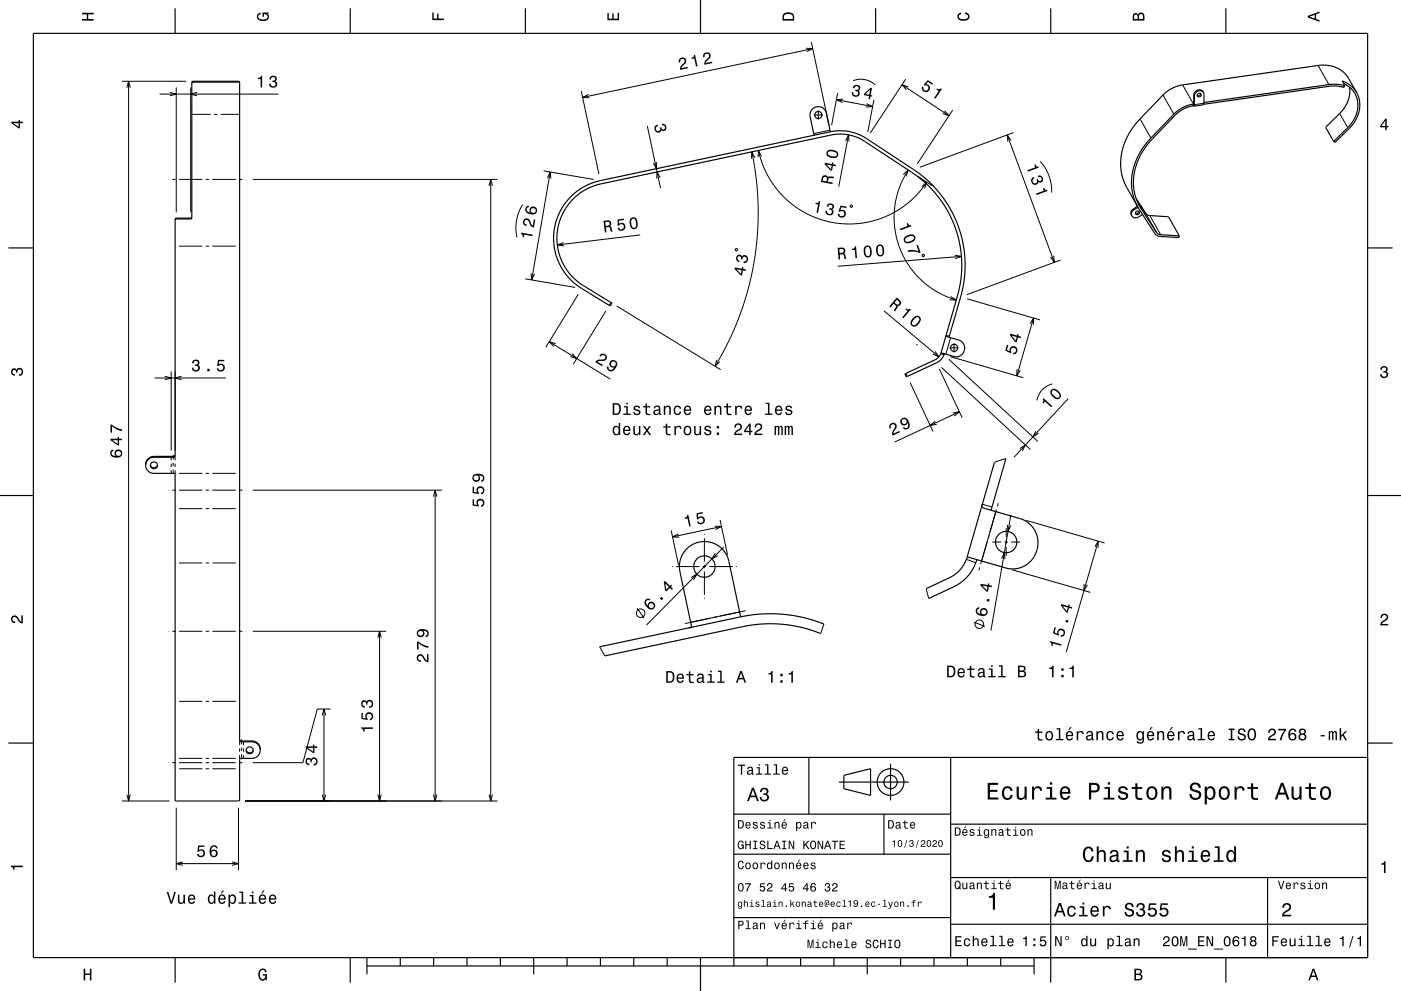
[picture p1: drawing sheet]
<svg xmlns="http://www.w3.org/2000/svg" width="420mm" height="297mm" viewBox="0 0 420 297" stroke-linecap="round" stroke-linejoin="round" font-family="sans-serif">
<g fill="none" stroke="#000" stroke-width=".3">
<path d="M241.6 14.5l2 .1-1.7 .9M243.2 12.6l5.3 24.9M243.6 14.6l-68.9 14.6M395.1 19.6l3.3 5.8M36.6 24.4h19.2M38 26.3l.6-1.9 .5 1.9M38.6 24.4v215.7M47.8 28.2h35.7M50.9 27.7l1.9 .5-1.9 .5M52.8 26.2v37.4M57.2 26.2v37.4M57.5 34.3h5.7"/>
<path d="M57.8 24.4v.2M59.1 27.7l-1.9 .5 1.9 .5M64.2 34.3h1M66.2 34.3h5.6M71.5 24.4v.2M174.3 27.2l5.2 25M176.5 28.3l-1.8 .9 2 .1M194.1 37.7l3.9 18.7M243.9 34.5h2.8M245.3 33.1v2.8M248.8 39l-4.9 1M250.8 29.9l10.8 2"/>
<path d="M251.1 27.9l-1.8 9.6M252.7 29.7l-1.9 .2 1.8 .8M255.7 24.2a6.2 6.2 0 0 1 6.7 1.3M259.8 31.1l1.8 .8-2 .2M262 30l-1.8 9.6M270.4 25.4l14.1 9.3M271.5 23.7l-10.6 16.2M272.3 26l-1.9-.6 1.3 1.5M283.2 33.2l1.3 1.5-1.9-.7M285.6 33l-10.6 16.1M303.8 39.7l-28.1 10.4M341.8 35.6l3.2 5.8"/>
<path d="M348.6 28.5l3.3 5.7M354.5 25.4l3.4 5.8M357.6 31.2v.5M357.9 28.4l.2 .3M360.9 31l-2.9 .4M401.6 34l2.4 4.3M402.5 24.3l-.1 .1M403 25.7l-.2 .5M50.6 53.8h.1M51.7 53.8h1M53.7 53.8h7M61.7 53.8h1"/>
<path d="M63.7 53.8h7M71.7 53.8h1M73.7 53.8h.1M75.8 53.8h73.3M146.6 55.7l.5-1.9 .5 1.9M147.1 53.8v186.3M163 51.2l15 2.6M164.1 53.4l.9-1.8 .1 1.9M165 51.6l-5.6 32.3M196.9 48.6l-.1 2-.9-1.8M197.9 53.3l-.9-1.8-.1 2M225.4 45.5l1.3 8.4 .6 8.5-.3 8.7-1 8-1.8 8-2.7 8.1-3.3 7.6-3.9 7"/>
<path d="M226.3 47.3l-.9-1.8-.1 2M227.4 45.1l1.2 4.1 1.7 3.6 2.1 3.3 2.7 3 3.2 2.8 3.4 2.1 3.7 1.6 3.8 1 4 .5 4.3-.1 4.1-.8 3.8-1.3 3.8-1.9 3.2-2.3 2.7-2.6 2.7-3.5M228.3 46.9l-.9-1.8-.1 2M253.5 42.2l.9-1.8 .1 2M254.4 40.4l-3 15.5M270.8 52.3l1.5-1.3-.6 1.9M272.3 51l-1.6 2.8-1.1 2.5-.8 2.6-.6 3.5-.2 3 .2 3 .7 3.2 .8 2.6 1.2 2.7 1.5 2.6 2 2.6 1.9 2 2.3 1.9 2.5 1.6 2.7 1.3 2.9 1M275 52.7l4.5 3M276.3 55.9l1.5-1.3-.6 1.9M302 40.4l14.1 38.2M303.1 42.1l-1.1-1.7 .1 2M311.8 48.4l1.5 2 1.1 2.2 .7 2.6 .2 2.5"/>
<path d="M400 42.3l.3 .3M52.5 73.8h.2M52.8 65.4v.2M53.7 73.8h7M57.2 65.4v.2M61.7 73.8h1M63.7 73.8h7M71.7 73.8h.1M156.7 61.3l-1.1 2.2-.8 2.7-.1 2.5 .3 2.5M168.9 72.7l-1.8 .7 2 .3M191.9 70.4l-24.8 3M220.4 74.7l.5-.2 .2 .5-.5 .2z"/>
<path d="M254.9 61.6l.5-.1 .1 .5-.5 .1zM276.6 76.3h.5l-.1 .5h-.5zM286.3 76.5l1.9 .3-1.9 .7M288.2 76.8l-37 3M315.9 76.6l.2 2-1.2-1.6M317.9 77.9l-28 10.4M339.8 62.6l.1 .3M341.2 61l.8 1.3M342 61.6l4.7 8M344.7 64.6l3.2 5.7M353.4 70.7l-.2 .5M157.4 83.6l15 2.5"/>
<path d="M159.2 81.9l.2 2 .8-1.8M173.4 88.2l-9.8 15.9M181.6 93.2l-9.7 16M183.2 90.7l-.5 .8M184.9 91.7l31.2 19.1M265 93.1l16.5 13.8M285 88.9l1.7 1h-2M289.9 89.6l21.9 6.3M308.8 97l1-1.7v2M309.8 95.3l-5 17.3M46.3 113.3h21.5M49.4 112.8l1.9 .5-1.9 .5"/>
<path d="M51.3 111.3v23.7M52.5 111.3v23.7M54.4 112.8l-1.9 .5 1.9 .5M164.7 102.4l18.2 11.2M166.6 103l-1.9-.6 1.3 1.5M171.5 106l1.4 1.5-1.9-.6M214.9 107.8l-.6 2 1.5-1.4M271.6 111.9l.4 .9M272.8 114.6l6.9 14.7M280.3 105.3l1.2 1.6-1.8-.8M281.6 110.5l6.9 14.7M282 106l1 .3"/>
<path d="M282.2 110.1l26.7 24.6M283.6 100.5l1 .3M284.4 107.7l26.7 24.6M284.6 104.3h2.8M284.9 106.9l21.9 6.3M285 101.2l-1.4 4.9M286 102.9v2.7M304.9 110.6l-.1 2 1.1-1.7M315.5 115.1a6.2 6.2 0 0 0-4.6 4.9M320.2 119.5l-16.2 17.5M46.2 136.8v.2M51.3 137v1"/>
<path d="M51.3 139v1M51.9 136.3v1.4M51.9 138.7v1M52.2 136.8v.2M52.5 137v1M52.5 139v1M280.4 126.2l-1.5 1.3 1.9-.3M285.6 123.8l2-.4-1.5 1.3M287.6 123.4l-19.4 9.1M301.6 137.4l-3.5 1.1M305.7 134.4l1.7-1.1-.9 1.8M310.6 129.2l-1 1.7 1.7-1"/>
<path d="M50.6 146.9h.1M51.3 141v.9M51.7 146.9h1M51.9 140.7v1.4M52.5 141v.9h.2M52.5 152.4h.2M53.7 146.9h7M53.7 141.9h7M53.7 152.4h7M61.7 146.9h1M61.7 141.9h1M61.7 152.4h1"/>
<path d="M63.7 146.9h7M63.7 141.9h7M63.7 152.4h7M71.7 146.9h1M71.7 141.9h.1M71.7 152.4h.1M73.7 146.9h.1M75.8 146.9h56.7M129.9 148.8l.6-1.9 .5 1.9M130.5 146.9v93.2M201.2 158.9l2.2 10.5M203.4 160l-1.8 .9 2 .1"/>
<path d="M214.3 157.7l2 .1-1.8 .9M215.9 155.8l2.2 10.5M216.3 157.8l-14.7 3.1M294.5 151.1l2.9 .9M298.7 152.7l-4.7 16.3M299.3 150.8l-.3 1M301.6 158.3v2.7M302 157.3l.2 2 .8-1.8M303 154.4l-5.9 34.6M307.7 156l23.5 6.7M52.5 168.7h.2M53.7 168.7h7"/>
<path d="M61.7 168.7h1M63.7 168.7h7M71.7 168.7h.1M201.4 169.8h.3M202.7 169.8h7M207.2 173.1l1.7-1-1 1.7M210.7 169.8h1M211.2 160v.3M211.2 161.3v7M211.2 169.3v1M211.2 171.3v7M211.2 179.3v.2"/>
<path d="M212.7 169.8h7M214.4 165.8l-1 1.7 1.8-1M216.9 164l-23.1 23.3M220.7 169.8h.2M277.7 176.4l.8 3M289.7 167.6l2.8 1.1M293.7 170l-.2 1M297.5 162.5h2.6M300.3 167.4l.8-1.8 .2 2M301.1 162.5h1M301.6 162v1M301.6 164v2.6"/>
<path d="M303.1 162.5h2.7M303.4 170.8l23.5 6.7M325 175v2l1-1.7M328.2 163.9l1-1.7v2M329.2 162.2l-9.6 33.3M50.6 189.2h.1M51.7 189.2h1M53.7 189.2h7M61.7 189.2h1M63.7 189.2h7M71.7 189.2h1M73.7 189.2h.1"/>
<path d="M75.8 189.2h40M113.3 191.1l.5-1.9 .5 1.9M113.8 189.2v50.9M179.8 193.8l1.6 2.8M191.1 182.3l2 3M214.9 184.8l-1 .3M223.5 183l-18.2 3.9M247 187l-1 2.9M291.9 186.4l3.4 1.3M52.5 210.2h.2M53.7 210.2h7M61.7 210.2h1"/>
<path d="M63.7 210.2h7M71.7 210.2h.1M96.6 214.4l.5-1.9 .5 1.9M97.1 212.5v27.6M99.1 212.5h-4l-4.3 16.1h-15M38 238.1l.6 2 .5-2M50.6 228.6h.1M51.7 228.6h1M52.5 227.3h.2M52.5 230.4h.2M53.7 228.6h7M53.7 227.3h7"/>
<path d="M53.7 230.4h7M61.7 228.6h1M61.7 227.3h1M61.7 230.4h1M63.7 228.6h7M63.7 227.3h7M63.7 230.4h7M71.7 228.6h1M71.7 230.4h.1M71.8 222.3v1M71.8 224.3v1M71.8 226.3v1h-.1"/>
<path d="M72.2 222.1v.2M72.4 221.6v1.4M72.4 224v1M72.4 226v1.5M73 222.3v1M73 224.3v1M73 226.3v1M73.7 228.6h.1M75.5 222.1v.2M96.6 238.1l.5 2 .5-2M113.3 238.1l.5 2 .5-2M129.9 238.1l.6 2 .5-2"/>
<path d="M146.6 238.1l.5 2 .5-2M36.6 240.1h14.2M52.8 242.1v18.7M52.8 258.8h18.7M54.8 258.3l-2 .5 2 .5M69.6 258.3l1.9 .5-1.9 .5M71.5 242.1v18.7M73.5 240.1h75.6"/>
<circle cx="192.1" cy="183.8" r="1.28"/>
<circle cx="293.6" cy="187.1" r="1.28"/>
</g>
<g fill="none" stroke="#000" stroke-width=".35">
<path d="M10 10h400v277h-400zM52.5 2.5v7.5M105 2.5v7.5M157.5 2.5v7.5M210 0v10M262.5 2.5v7.5M315 2.5v7.5M367.5 2.5v7.5M57.5 24.9l.3-.3h13.7l.3 .3M248.9 39.5l-1.1-5.6a2.5 2.5 0 0 0-3-1.9 2.5 2.5 0 0 0-1.9 3l1.1 5.4-.3 .2M248.9 39.5l-69.2 14.7-3.8 1.3-2.9 1.8-2.6 2.4-2 2.8-1.5 3.2-.8 3.4-.1 3.3 .5 3.4 1.3 3.5 2.2 3.4 2.5 2.4 10.4 6.6 .6-.9-9-5.4-2.7-2.2-1.5-1.7-1.2-1.9-1.6-3.9-.4-2.5-.1-2.2 .3-2.8 .6-2.4 1-2.3 1.4-2.1 1.8-2 1.7-1.5 2.8-1.6 3.3-1.1 69.5-14.8 2.5-.2 2.5 .2 2.4 .7 2 1 17 11.3 2.8 2.5 2.5 2.8 2.1 3.1 1.9 3.3 1.5 3.7 1.1 4.1 .5 3.9 .1 4-.8 6.2-3.9 13.5M248.9 39.5l2.9-.3 2.7 .2 2.6 .8 2.7 1.3 14.3 9.5 2.8 2.1 4.3 4.2 3.5 4.9 2.1 4.3 1.4 4.2 .9 4.4 .2 4.5-.2 3.5-.6 3.7-3.9 14.3"/>
<path d="M357.8 31.7l.1 .1M357.8 31.2h.1M357.8 31.3v.5l-.9 .1-1.6 .5-2.3 1.5-8.7 9.1-1.7 2.3-1.3 2.5-.9 2.5-.5 2.9v3.6l1 3.4 .9 1.8 5 7.8 1 .5 5.7 .3M357.8 31.3l-1.2 .1-1.6 .6-2.7 1.8-7.9 8.3-2.8 3.9-1.7 4-.7 3.9 .4 4.2 1.5 3.9M360 28.1l-.3 .5h-.8M360.8 31.4h.1M360.8 31.4l-2.9 .4M360.8 27.8a1.54 1.54 0 0 0-1.7-.8 1.54 1.54 0 0 0-1.2 1.4l-.1 2.8M360.8 27.8a1.57 1.57 0 0 0-1.7-.5 1.57 1.57 0 0 0-1 1.4l-.2 3.1M360.8 27.8v3.6M402.8 25l1.9 1.3 1.6 2 .7 2.3-.1 2.4-.7 2.2-1.1 1.8-5.3 5.3M403.1 25.7l-.7-1.4 2.6 1.4 1.7 2"/>
<path d="M403.1 25.7l-2.1-.4h-2.4l-37.7 5.4M403.1 25.7l-.3 .5-2.1-.4h-2.1l-37.7 5.4M404.6 26.1l-.1 2.9-1.1 2.7-1.3 1.8-4.7 4.7 2.4 4.1M406.7 27.7l-2.6-4.6-1.4-1.5-2.6-1.5-3.1-.6-42.5 5.9-3 1-2.6 1.9-8.3 8.6-2.4 3.6-1.6 3.8-.6 4.3 .4 4.2 1.1 2.9 3.6 6.3M406.7 27.7l.7 1.8 .3 2.1-.3 2-.7 1.9-2.1 2.9-4.3 4.2-.5-.3M340.6 59.5l2.8 4.4M2.5 74.3h7.5M52.5 65.9l.3-.3h4.4l.3-.2v-40.8l.3-.2h13.7l.3 .3v197.3l.3 .3h3.4a2.46 2.46 0 0 1 2.5 2.4M57.5 65.1l-.3 .3h-4.4l-.3 .3v71.1l-.3 .2h-6a2.46 2.46 0 0 0-2.5 2.5M339.3 64.7h.1M339.3 64.7l.1 .1M341 61.8l-1.2 .8a1.38 1.38 0 0 0-.5 2.1"/>
<path d="M341.1 62l5.5 8.4 1 .4 5.6 .4 .3-.6M341.2 62.1l-1.3 .8a1.36 1.36 0 0 0-.6 1.8M341.4 63.3l-.4 .7-.6-.1M342 61.6v.1M342.5 64.3l-1.2 .7a1.42 1.42 0 0 1-1.9-.2M343.4 63.8l1 .8 6 .5 3.1 5.5M343.4 63.8h.1M343.4 63.8v.1M343.4 63.9h.1M353.5 70.6h.1M410 74.3h7.5M282.1 105.7l-.6 1.2-.9 .8-9.3 4.4 .4 .9 9.5-4.5 1.1-1 .8-1.5"/>
<path d="M282.1 105.7h.1M283.6 100.5l.1 .3 3.7 1.1a2.57 2.57 0 0 1 1.7 3.2 2.57 2.57 0 0 1-3.1 1.7l-3.9-1.1M283.6 100.5l-1.5 5.2M43.7 139.5a2.46 2.46 0 0 0 2.5 2.4h6l.3 .3 .1 97.7 19.1 .1 .1-12.4 .4-.3h3.3a2.61 2.61 0 0 0 2.5-2.6 2.61 2.61 0 0 0-2.5-2.6h-3.4l-.3-.4M45.1 139.3a1.07 1.07 0 0 0 1.1 .9 1.07 1.07 0 0 0 1-.9M52.5 136.5l-.3 .3h-6a2.47 2.47 0 0 0-2.5 2.7M298.1 138.5l-8.1 28.4M301.6 137.4l-4.4 15v.4l.3 .2M0 148.5h10M294.5 151.1l-.1 .7 .4 .4 11 3.2a7.7 7.7 0 0 1 5 9.5 7.7 7.7 0 0 1-9.3 5.3l-11.5-3.3M410 148.5h10M290 166.9l-1.3 2.7-2.2 2.4-1.7 1.1-7.1 3.3"/>
<path d="M290 166.9h.1M292.8 167.7l-.6 1.7-1.1 2-1.2 1.6-1.5 1.3-2.1 1.4-7.8 3.7M222 184.9l-3.5-16.7a7.5 7.5 0 0 0-8.9-5.7 7.5 7.5 0 0 0-5.8 8.9l3.5 16.2-.1 .3-.8 .3M222 184.9l6.4-.9 6.7 .1 5.9 1 6 1.9M222 184.9l-42.2 8.9M246 189.9l-4.7-1.6-5.2-1-4.7-.4-4.8 .3-3.7 .5-41.5 8.9M2.5 222.7h7.5M73.8 224.7a1.07 1.07 0 0 0 1 .9 1.07 1.07 0 0 0 1.1-.9M242.5 227v17M251.5 234.4h21M253 232.4l8-2v8l-8-2zM267 228.9v11"/>
<path d="M285 227v60M410 222.7h7.5M410 227h-190v62.5M220 244h65M220 256h65M265 244v12M285 247h125M220 275h65M285 277h125M285 263h125M315 263v31.5M380 263v24"/>
<path d="M52.5 287v7.5M105 287v7.5M110 289.5h200M110 287v5M120 287v2.5M130 287v2.5M140 287v2.5M150 287v2.5M160 287v5M170 287v2.5M180 287v2.5M190 287v2.5"/>
<path d="M200 287v2.5M210 287v10M230 287v2.5M240 287v2.5M250 287v2.5M260 287v5M270 287v2.5M280 287v2.5M290 287v2.5M300 287v2.5M310 287v5M367.5 287v7.5"/>
<circle cx="245.3" cy="34.5" r="1.07"/>
<circle cx="359.5" cy="28.6" r=".59"/>
<circle cx="341" cy="63.7" r=".6"/>
<circle cx="286" cy="104.3" r="1.07"/>
<circle cx="46.2" cy="139.4" r="1.05"/>
<circle cx="211.2" cy="169.8" r="3.2"/>
<circle cx="301.6" cy="162.5" r="3.2"/>
<circle cx="74.8" cy="224.9" r="1.05"/>
<circle cx="267" cy="234.4" r="4"/>
<circle cx="267" cy="234.4" r="2"/>
</g>
<g fill="#000">
<path d="M24.6 3.8h3.5v.5h-1.7v1.4h1.7v.5h-3.5v-.5h1.4v-1.4h-1.4z" fill-rule="evenodd"/>
<path d="M77.3 4.2l.8-.4v.5l-.3 .1a.68 .68 0 0 0-.4 .6 .68 .68 0 0 0 .4 .6 1.68 1.68 0 0 0 2.4-.6 .93 .93 0 0 0-1.1-.8v.8h-.4v-1.3h1.9v.3l-.5 .1 .4 .4a1.19 1.19 0 0 1-.9 1.7 1.9 1.9 0 0 1-2.6-1.3z" fill-rule="evenodd"/>
<path d="M129.6 3.8h.4v1.8h1.1v-1.5h.4v1.5h1.6v.4h-3.5z" fill-rule="evenodd"/>
<path d="M182.1 3.9h.4v1.7h1.1v-1.6h.4v1.6h1.2v-1.8h.4v2.3h-3.5z" fill-rule="evenodd"/>
<path d="M235 4a2.21 2.21 0 0 0-.4 2.2h3.5v-1.2a1.92 1.92 0 0 0-3.1-1zM235.3 4.4l.4-.2a1.45 1.45 0 0 1 2 .8v.7h-2.7l.1-1z" fill-rule="evenodd"/>
<path d="M287.3 4.2l.8-.4v.4l-.3 .1a.66 .66 0 0 0-.4 .6 .66 .66 0 0 0 .4 .6 1.69 1.69 0 0 0 2.5-.5 .9 .9 0 0 0-1-.8v-.5a1.24 1.24 0 0 1 1.4 1.1 1.24 1.24 0 0 1-1.1 1.4 1.93 1.93 0 0 1-2.6-1.2z" fill-rule="evenodd"/>
<path d="M339.8 4.2l-.2 2h3.5v-1.4a.98 .98 0 0 0-.7-1 .98 .98 0 0 0-1.2 .6 .84 .84 0 0 0-1.4-.2zM340.1 4.5l.4-.1 .4 .1 .1 1.2h-1zM341.6 4.4l.4-.2a.58 .58 0 0 1 .7 .7v.8h-1.2z" fill-rule="evenodd"/>
<path d="M392.1 4.7v.6l3.5 1.2v-.4l-1-.4v-1.4l1-.4v-.4zM392.6 5l1.5-.5v1z" fill-rule="evenodd"/>
<path d="M3.4 36.5v.4l2.1 1.6h.5v-1.6h.8v-.4h-.8v-.5h-.4v.5zM4 36.9h1.6v1.1z" fill-rule="evenodd"/>
<path d="M77.3 23.4v.3h.8v2.5h.5v-3.5h-.4a.77 .77 0 0 1-.9 .7zM81.1 23l-.3 .8h.4a.62 .62 0 0 1 .3-.7 .62 .62 0 0 1 .8 .2 .62 .62 0 0 1-.2 .9h-.5v.4a.74 .74 0 0 1 1 .6 .74 .74 0 0 1-.8 .8 .74 .74 0 0 1-.7-.9h-.4a1.18 1.18 0 0 0 1.5 1.2 1.18 1.18 0 0 0 .6-1.8l-.2-.2a1.01 1.01 0 0 0 0-1.5 1.01 1.01 0 0 0-1.5 .2z" fill-rule="evenodd"/>
<path d="M196.6 37.5l.5-.2 .1 .5a.72 .72 0 0 0-.7 .8 .72 .72 0 0 0 .9 .6 .72 .72 0 0 0 .4-1l.4-.1a.62 .62 0 0 0 .6 .7 .62 .62 0 0 0 .7-.6 .62 .62 0 0 0-.7-.6h-.3l-.1-.5a1.08 1.08 0 0 1 1.4 1 1.08 1.08 0 0 1-1.2 1.2l-.3-.3a1.12 1.12 0 0 1-1.5 .7 1.12 1.12 0 0 1-.6-1.5z" fill-rule="evenodd"/>
<path d="M203.6 17.7l-.1 1 .4-.1a.7 .7 0 0 1 .4-.9 .7 .7 0 0 1 .9 .3 .7 .7 0 0 1-.3 1l-.3 .2a1.63 1.63 0 0 0-.7 1.8l2.3-.5-.1-.5-1.8 .4 .7-.9a1.17 1.17 0 0 0 .5-1.9 1.17 1.17 0 0 0-1.9 .1zM208 16.5a.77 .77 0 0 1-.7 .8v.4l.8-.2 .6 2.4h.4l-.7-3.5zM210.9 16.2l-.1 1 .5-.1a.7 .7 0 0 1 .3-.9 .7 .7 0 0 1 .9 .3 .7 .7 0 0 1-.3 .9l-.2 .2a1.63 1.63 0 0 0-.8 1.8l2.3-.5v-.4l-1.9 .4 .7-1a1.17 1.17 0 0 0 .5-1.8 1.17 1.17 0 0 0-1.9 .1z" fill-rule="evenodd"/>
<path d="M256.1 25.6l-.4 .8h.4a.62 .62 0 0 1 .5-.6 .62 .62 0 0 1 .7 .4 .62 .62 0 0 1-.3 .7h-.5l-.1 .4a.74 .74 0 0 1 .8 .7 .74 .74 0 0 1-.9 .7 .74 .74 0 0 1-.5-1l-.4-.1a1.18 1.18 0 0 0 1.2 1.4 1.18 1.18 0 0 0 1-1.6l-.3-.2a1.01 1.01 0 0 0 .4-1.5 1.01 1.01 0 0 0-1.6-.1zM259.1 28.1l-.1 .4 1.5 .3-.2 .9h.5l.2-.8 .4 .1 .1-.4-.5-.1 .4-2.1-.4-.1zM259.5 28.2l1.4-1.3-.3 1.5z" fill-rule="evenodd"/>
<path d="M278.2 24l-1.3 1.4 .3 .2a.8 .8 0 0 1 1.2 .5 .8 .8 0 0 1-.8 1 .8 .8 0 0 1-.8-1l-.3-.2a1.21 1.21 0 0 0 .6 1.7 1.21 1.21 0 0 0 1.6-.9 1.21 1.21 0 0 0-1.1-1.5l.6-.7 1.3 .9 .2-.4zM280.9 26.5l-.2 .3 .7 .5-1.4 2 .4 .3 2-2.9-.3-.2a.77 .77 0 0 1-1.2 0z" fill-rule="evenodd"/>
<path d="M415.3 35.6l-1.6 2.1v.5h1.6v.8h.4v-.8h.5v-.4h-.5v-2.2zM415.3 36.2v1.6h-1.1z" fill-rule="evenodd"/>
<path d="M246.7 52.7l-.4 .7-.2 1.1 3.5 .7v-.5l-1.4-.2 .1-.5 .4-.7 1.2 .1 .1-.5h-1.5l-.3 .2-.4-.5zM247 53.1l.2-.1a.6 .6 0 0 1 .6 .2 .6 .6 0 0 1 .1 .6l-.1 .6-1.2-.2z" fill-rule="evenodd"/>
<path d="M247.3 48.8l-.1 .4 1.8 1.9 .4 .1 .3-1.5 .9 .1 .1-.4-.9-.2 .1-.5h-.4l-.1 .5zM247.8 49.3l1.5 .3-.2 1.1zM248 45.3a1.14 1.14 0 0 0 .5 1.8 1.91 1.91 0 0 0 2.8-.6 2.03 2.03 0 0 0-2.9-1.5zM248.3 45.6a2.37 2.37 0 0 1 2.6 .4l-.1 .7a2.37 2.37 0 0 1-2.6-.5z" fill-rule="evenodd"/>
<path d="M308 51l.2 .4 3.3-1.2-.2-.3a.77 .77 0 0 1-.9-.6l-.4 .1 .3 .8zM309.4 53.3a1.16 1.16 0 0 0 .1 1.9 1.16 1.16 0 0 0 1.8-.7 1.01 1.01 0 0 0 1.4-.5 1.01 1.01 0 0 0-.7-1.3h-.9l.2 .4a.62 .62 0 0 1 .8 0 .62 .62 0 0 1 0 .9 .62 .62 0 0 1-.8 .1l-.2-.5-.4 .2a.74 .74 0 0 1-.2 1.1 .74 .74 0 0 1-1.1-.5 .74 .74 0 0 1 .7-.9l-.2-.5zM310.6 58l.1 .5 3.3-1.3-.1-.3a.77 .77 0 0 1-.9-.6l-.4 .1 .3 .8z" fill-rule="evenodd"/>
<path d="M156.2 69.7v.4a.77 .77 0 0 1 .5 1l.3 .1 .2-.9 2.4 .5 .1-.5zM157.2 65.6a1.2 1.2 0 0 0-.4 1.3 1.2 1.2 0 0 0 1.1 .9v-.5a.7 .7 0 0 1-.7-.7 .7 .7 0 0 1 .6-.7 .7 .7 0 0 1 .8 .6l.1 .3a1.63 1.63 0 0 0 1.4 1.4l.4-2.4h-.5l-.3 1.8-.4-.3-.5-1.3a1.11 1.11 0 0 0-1.6-.4zM157.8 61.9a1.44 1.44 0 0 0-.1 1.6 1.44 1.44 0 0 0 1.5 .8 1.26 1.26 0 0 0 1.7-.7 1.26 1.26 0 0 0-.8-1.7 1.11 1.11 0 0 0-1.2 .5 1.11 1.11 0 0 0 .1 1.3 1.02 1.02 0 0 1-1.1-1l.2-.4 .4-.2 .1-.4zM159.1 63.1a.75 .75 0 0 1 1.5 0 .75 .75 0 0 1-1.5 0z" fill-rule="evenodd"/>
<path d="M180.9 66.2l.4 3.5 .5-.1-.2-1.5h1.1l.4 1.4 .6-.1-.5-1.4-.3-.2a.97 .97 0 0 0 .3-1.2 .97 .97 0 0 0-1.1-.5zM181.4 66.6l.6-.1a.6 .6 0 0 1 .8 .5 .6 .6 0 0 1-.7 .7h-.5z" fill-rule="evenodd"/>
<path d="M185.2 65.8l-.1 1.8h.4a.8 .8 0 0 1 1.2-.4 .8 .8 0 0 1 .1 1.3 .8 .8 0 0 1-1.2-.3l-.5 .1a1.21 1.21 0 0 0 1.6 .9 1.21 1.21 0 0 0 .6-1.8 1.21 1.21 0 0 0-1.8-.3l.1-1 1.5-.2-.1-.4zM189.2 65.3a2.44 2.44 0 0 0 .4 3.4 1.14 1.14 0 0 0 1.6-1.1v-.8a1.51 1.51 0 0 0-1.5-1.7zM189.5 65.6h.6a2.37 2.37 0 0 1 .4 2.6h-.7a2.37 2.37 0 0 1-.3-2.6z" fill-rule="evenodd"/>
<path d="M244.5 60.8l-.1 .3 .8 .2-.4 2.4 .4 .1 .7-3.4-.4-.1a.77 .77 0 0 1-1 .5zM248.3 61.1l-.5 .8 .4 .1a.62 .62 0 0 1 .5-.7 .62 .62 0 0 1 .7 .4 .62 .62 0 0 1-.3 .8l-.5-.1-.1 .4a.74 .74 0 0 1 .9 .8 .74 .74 0 0 1-1 .6 .74 .74 0 0 1-.4-1l-.5-.1a1.18 1.18 0 0 0 1.3 1.5 1.18 1.18 0 0 0 .9-1.7l-.2-.2a1.01 1.01 0 0 0 .3-1.5 1.01 1.01 0 0 0-1.5-.1zM252 61.6l-.6 1.8 .4 .1a.8 .8 0 0 1 1.2 0 .8 .8 0 0 1-.3 1.2 .8 .8 0 0 1-1.1-.6l-.4-.1a1.21 1.21 0 0 0 1.2 1.3 1.21 1.21 0 0 0 1.1-1.4 1.21 1.21 0 0 0-1.6-.9l.3-.9 1.6 .3v-.4z" fill-rule="evenodd"/>
<path d="M251.1 74.3l.3 3.5 .5-.1-.2-1.4h1.1l.4 1.3h.5l-.4-1.5-.3-.2a.97 .97 0 0 0 .3-1.1 .97 .97 0 0 0-1-.6zM251.6 74.7l.6-.1a.6 .6 0 0 1 .7 .6 .6 .6 0 0 1-.6 .6h-.6z" fill-rule="evenodd"/>
<path d="M255.4 74.6v.3h.9l.2 2.5 .4-.1-.3-3.5h-.3a.78 .78 0 0 1-.9 .8zM259.5 73.7a2.44 2.44 0 0 0 .2 3.4 1.14 1.14 0 0 0 1.6-1v-.8a1.52 1.52 0 0 0-1.3-1.8zM259.7 74.1l.7-.1a2.39 2.39 0 0 1 .2 2.6l-.7 .1a2.37 2.37 0 0 1-.2-2.6zM263.2 73.4a2.44 2.44 0 0 0 .3 3.4 1.14 1.14 0 0 0 1.5-1l.1-.8a1.51 1.51 0 0 0-1.4-1.7zM263.4 73.8l.7-.1a2.37 2.37 0 0 1 .2 2.6l-.7 .1a2.37 2.37 0 0 1-.2-2.6z" fill-rule="evenodd"/>
<path d="M269.7 68.6l.2 .4 3.3-1.2-.1-.3a.77 .77 0 0 1-1-.7l-.3 .2 .3 .7zM271.1 71.2a1.13 1.13 0 0 0 0 1.3 1.13 1.13 0 0 0 1.2 .4l.8-.2a1.51 1.51 0 0 0 1.3-1.7 2.03 2.03 0 0 0-3.3 .2zM271.5 71.4l.4-.2a1.61 1.61 0 0 1 2.1-.1v.3a2.37 2.37 0 0 1-2.4 1l-.3-.7zM272.1 75l.2 .5a5.3 5.3 0 0 1 3.3 .3l.4-.2-.8-2.2-.5 .2 .7 1.7a5.1 5.1 0 0 0-3.3-.3z" fill-rule="evenodd"/>
<path d="M220.3 80.2l-.1 .4 1.8 1.9 .5 .1 .2-1.6 .9 .2 .1-.5-.9-.1 .1-.5-.4-.1-.1 .5zM220.8 80.7l1.5 .3-.2 1.1zM221.1 76.5a1.17 1.17 0 0 0-.4 1.2 1.17 1.17 0 0 0 .9 .8l.1-.4a.62 .62 0 0 1-.7-.5 .62 .62 0 0 1 .4-.7 .62 .62 0 0 1 .8 .4l-.1 .4 .4 .1a.74 .74 0 0 1 .8-.8 .74 .74 0 0 1 .7 .9 .74 .74 0 0 1-1.1 .5v.4a1.18 1.18 0 0 0 1.4-1.2 1.18 1.18 0 0 0-1.7-.9l-.2 .2a.86 .86 0 0 0-1.3-.4z" fill-rule="evenodd"/>
<path d="M268.8 89.2l-2.2 2.7 .3 .3 1-1.2 .4 .3 .3 .7-.6 1 .4 .4 .7-1.3-.1-.4a.97 .97 0 0 0 1.1-.6 .97 .97 0 0 0-.4-1.2zM268.9 89.8l.5 .4a.6 .6 0 0 1 .1 .9 .6 .6 0 0 1-.9 0l-.4-.4z" fill-rule="evenodd"/>
<path d="M271.7 92.4l-.3 .3 .7 .5-1.6 1.9 .3 .3 2.3-2.7-.3-.2a.77 .77 0 0 1-1.1-.1zM273.6 95.5a1.41 1.41 0 0 0-.3 2.2 2.03 2.03 0 0 0 2.8-1.9 1.13 1.13 0 0 0-.7-1.1 1.13 1.13 0 0 0-1.3 .2zM274.4 95.4l.3-.3a.63 .63 0 0 1 .7 .1 .63 .63 0 0 1 .2 .6l-.2 .4a1.61 1.61 0 0 1-1.8 1.1l-.2-.2a2.17 2.17 0 0 1 1-1.7z" fill-rule="evenodd"/>
<path d="M3.6 110.6a.86 .86 0 0 1 1.4 .2 1.12 1.12 0 0 1 1.5-.4 1.12 1.12 0 0 1 .3 1.6l-.5 .6-.6 .1v-.5a.72 .72 0 0 0 .9-.6 .72 .72 0 0 0-.8-.8 .72 .72 0 0 0-.6 .9h-.4a.62 .62 0 0 0-.4-.8 .62 .62 0 0 0-.8 .5 .62 .62 0 0 0 .5 .7h.4l-.1 .5a1.17 1.17 0 0 1-1-.7 1.17 1.17 0 0 1 .2-1.3z" fill-rule="evenodd"/>
<path d="M57.9 108.1l-.3 .8h.4a.62 .62 0 0 1 .4-.8 .62 .62 0 0 1 .8 .3 .62 .62 0 0 1-.3 .8l-.4 .1v.4a.72 .72 0 0 1 .9 .4 .72 .72 0 0 1-.5 .9 .72 .72 0 0 1-.9-.5v-.3h-.5a1.18 1.18 0 0 0 1.5 1.2 1.18 1.18 0 0 0 .6-1.9l-.2-.1a1.01 1.01 0 0 0 0-1.5 1.01 1.01 0 0 0-1.5 .2zM62.2 110.5v.8h.7v-.8zM65.4 107.9l-.3 1.8h.4a.8 .8 0 0 1 1.2-.2 .8 .8 0 0 1 0 1.2 .8 .8 0 0 1-1.2-.3h-.5a1.21 1.21 0 0 0 1.5 1 1.21 1.21 0 0 0 .8-1.6 1.21 1.21 0 0 0-1.7-.6l.1-.9h1.5v-.4z" fill-rule="evenodd"/>
<path d="M180.1 106.2l-.4 .4 .4 .3a.7 .7 0 0 1 .9-.5 .7 .7 0 0 1 .4 .9 .7 .7 0 0 1-.8 .5l-.4-.1a1.65 1.65 0 0 0-1.7 .8l2 1.3 .2-.4-1.6-1 1.1-.2a1.18 1.18 0 0 0 1.8-1.2 1.18 1.18 0 0 0-1.9-.8zM183.2 108.1a1.13 1.13 0 0 0-.4 1.4 1.13 1.13 0 0 0 1.3 .6 1.03 1.03 0 0 1-1.3 .7l-.4-.4 .1-.4-.4-.3a1.23 1.23 0 0 0 .8 1.6 1.23 1.23 0 0 0 1.5-.8 1.42 1.42 0 0 0 .6-1.6 1.42 1.42 0 0 0-1.4-1zM183.2 109.1a.75 .75 0 0 1 1.5 0 .75 .75 0 0 1-1.5 0z" fill-rule="evenodd"/>
<path d="M274.7 103.1h.3v.4h-.3z" fill-rule="evenodd"/>
<path d="M282.8 106.1h.4v.4h-.4z" fill-rule="evenodd"/>
<path d="M301.9 103.3l-.5 1.8 1.7 .8 .1-.4a.8 .8 0 0 1 .1-1.2 .8 .8 0 0 1 1.2 .4 .8 .8 0 0 1-.7 1l-.1 .5a1.21 1.21 0 0 0 1.4-1.2 1.21 1.21 0 0 0-1.4-1.2 1.21 1.21 0 0 0-1 1.5l-.8-.4 .4-1.5zM302.9 100l-.2 .4 1.6 2.1 .5 .1 .4-1.5 .8 .3 .1-.5-.8-.2 .1-.5-.3-.1-.2 .5zM303.3 100.6l1.5 .4-.3 1.1z" fill-rule="evenodd"/>
<path d="M414.1 110a1.01 1.01 0 0 1 1.5-.2 1.01 1.01 0 0 1 0 1.6 1.12 1.12 0 0 1 .4 1.5 1.12 1.12 0 0 1-1.6 .3l-.6-.5-.1-.6h.5a.72 .72 0 0 0 .7 .9 .72 .72 0 0 0 .7-.8 .72 .72 0 0 0-.9-.6v-.4a.62 .62 0 0 0 .8-.4 .62 .62 0 0 0-.5-.8 .62 .62 0 0 0-.7 .5v.4h-.5z" fill-rule="evenodd"/>
<path d="M33.3 135.1a1.44 1.44 0 0 0 .1 1.6 1.44 1.44 0 0 0 1.6 .5 1.26 1.26 0 0 0 1.6-1 1.26 1.26 0 0 0-1.1-1.5 1.11 1.11 0 0 0-1.1 .7 1.11 1.11 0 0 0 .3 1.3 1.02 1.02 0 0 1-1.3-.9l.2-.4 .4-.2v-.5zM34.8 135.9a.75 .75 0 0 1 1.5 0 .75 .75 0 0 1-1.5 0zM33.1 131.5v.4l2.1 1.6h.5v-1.6h.9v-.4h-.9v-.5h-.4v.5zM33.7 131.9h1.6v1.1zM33.1 127.3v2.3h.5v-1.9a5.2 5.2 0 0 0 3 1.5v-.5a5.3 5.3 0 0 1-3.1-1.4z" fill-rule="evenodd"/>
<path d="M183.7 120.8v3.5h1.1a1.92 1.92 0 0 0 1-3 2.19 2.19 0 0 0-2.1-.5zM184.1 121.3a1.38 1.38 0 0 1 1.6 1 1.38 1.38 0 0 1-.9 1.6h-.7zM187.1 121.7v.4h.7v1.9h-1v.3h2.3v-.3h-.9v-2.3zM187.7 120.7v.5h.5v-.5zM190.2 121.8l-.2 .2a.96 .96 0 0 0 1.2 1.2l.3 .1a.6 .6 0 0 1-.5 .8 .6 .6 0 0 1-.7-.6h-.4a1.03 1.03 0 0 0 1.2 1 1.03 1.03 0 0 0 .7-1.5l-1.3-.5a.54 .54 0 0 1 .4-.6 .54 .54 0 0 1 .6 .5l.4-.1a1.08 1.08 0 0 0-1.7-.5zM193.5 120.9v.8h-.8v.4h.8v1.8a1.05 1.05 0 0 0 1.5 .5v-.4a.68 .68 0 0 1-1-.3v-1.6h1v-.4h-1v-.8zM196.2 121.8l-.2 .6h.4a.55 .55 0 0 1 .7-.5 .55 .55 0 0 1 .3 .8h-.2a.91 .91 0 0 0-1.3 .5 .91 .91 0 0 0 .8 1.2l.9-.4 .1 .3h.5v-.3h-.2v-1.6a1.02 1.02 0 0 0-.7-.9 1.02 1.02 0 0 0-1.1 .3zM196.4 123.3l1.1-.3a.77 .77 0 0 1-.2 .8 .77 .77 0 0 1-.9 .1zM199 121.6v2.7h.4v-1.5a.63 .63 0 0 1 .4-.8 .63 .63 0 0 1 .8 .3v2h.5v-1.7a.89 .89 0 0 0-.6-1 .89 .89 0 0 0-1.1 .4v-.4zM202.3 121.9a1.45 1.45 0 0 0-.3 1.7 1.45 1.45 0 0 0 1.5 .8l.6-.6 .1-.4h-.4l-.4 .6a1.02 1.02 0 0 1-1-1 1.02 1.02 0 0 1 1-1l.4 .5h.4a1.09 1.09 0 0 0-.8-.9 1.09 1.09 0 0 0-1.1 .3zM205.3 121.9a1.45 1.45 0 0 0-.3 1.7 1.45 1.45 0 0 0 1.5 .8l.7-.8h-.5l-.6 .4a.76 .76 0 0 1-.7-.9h1.8a1.17 1.17 0 0 0-.5-1.4 1.17 1.17 0 0 0-1.4 .2zM205.6 122.1l.2-.1a.67 .67 0 0 1 .7 .1 .67 .67 0 0 1 .3 .6h-1.4zM211.4 121.9a1.46 1.46 0 0 0-.3 1.7 1.46 1.46 0 0 0 1.5 .8l.7-.8h-.5l-.6 .4a.76 .76 0 0 1-.7-.9h1.8a1.17 1.17 0 0 0-.5-1.4 1.17 1.17 0 0 0-1.4 .2zM211.7 122.1l.2-.1a.67 .67 0 0 1 .7 .1 .67 .67 0 0 1 .2 .6h-1.3zM214.2 121.6v2.7h.4v-1.5a.63 .63 0 0 1 .4-.8 .63 .63 0 0 1 .8 .3v2h.5v-1.7a.89 .89 0 0 0-.6-1 .89 .89 0 0 0-1.1 .4v-.4zM217.8 120.9v.8h-.8v.4h.8v1.8a1.05 1.05 0 0 0 1.5 .5v-.4a.69 .69 0 0 1-1-.3l-.1-1.6h1.1v-.4h-1.1v-.8zM220.4 121.6v2.7h.4v-1.5a.67 .67 0 0 1 .4-.8 .67 .67 0 0 1 .8 .2l.1 .3h.4a.89 .89 0 0 0-.7-.9 .89 .89 0 0 0-1 .5v-.5zM223.5 121.9a1.45 1.45 0 0 0-.2 1.7 1.45 1.45 0 0 0 1.4 .8l.7-.8h-.4l-.6 .4a.76 .76 0 0 1-.7-.9h1.7a1.16 1.16 0 0 0-.4-1.4 1.16 1.16 0 0 0-1.5 .2zM223.9 122.1l.2-.1a.67 .67 0 0 1 .7 .1 .67 .67 0 0 1 .2 .6h-1.3zM229.5 120.7v.4h.7v2.9h-.9v.3h2.3v-.3h-.9v-3.3zM232.6 121.9a1.46 1.46 0 0 0-.2 1.7 1.46 1.46 0 0 0 1.4 .8l.7-.8h-.4l-.6 .4a.76 .76 0 0 1-.7-.9h1.7a1.17 1.17 0 0 0-.4-1.4 1.17 1.17 0 0 0-1.5 .2zM233 122.1l.2-.1a.67 .67 0 0 1 .7 .1 .67 .67 0 0 1 .2 .6h-1.3zM235.7 121.8l-.2 .2a.96 .96 0 0 0 1.2 1.2l.3 .1a.6 .6 0 0 1-.5 .8 .6 .6 0 0 1-.7-.6h-.4a1.03 1.03 0 0 0 1.3 1 1.03 1.03 0 0 0 .6-1.5l-1.3-.5a.54 .54 0 0 1 .4-.6 .54 .54 0 0 1 .6 .5l.5-.1a1.09 1.09 0 0 0-1.8-.5z" fill-rule="evenodd"/>
<path d="M183.9 128a1.49 1.49 0 0 0-.2 1.5 1.49 1.49 0 0 0 1.2 .9l.6-.4v.4h.4v-3.6h-.4v1.3a.89 .89 0 0 0-1.6-.1zM184.3 128.2a.62 .62 0 0 1 .7-.2 .62 .62 0 0 1 .4 .6 .91 .91 0 0 1 .1 1 .91 .91 0 0 1-1 .4l-.4-.5zM187.1 128a1.46 1.46 0 0 0-.3 1.6 1.46 1.46 0 0 0 1.5 .8l.7-.8h-.5l-.6 .5a.76 .76 0 0 1-.7-.9h1.8a1.17 1.17 0 0 0-.5-1.4 1.17 1.17 0 0 0-1.4 .2zM187.4 128.2l.2-.2a.67 .67 0 0 1 .7 .1 .67 .67 0 0 1 .2 .7h-1.3zM189.9 127.7v1.8a.89 .89 0 0 0 .6 .9 .89 .89 0 0 0 1-.4v.4h.5v-2.7h-.5v1.5a.64 .64 0 0 1-.4 .8 .64 .64 0 0 1-.8-.3v-2zM192.8 127.7l.9 1.3-1 1.4h.5l.7-1.1 .8 1.1h.5l-1-1.4 .9-1.3h-.5l-.6 1-.7-1zM199.6 127v.8h-.8v.3h.8v1.8a1.05 1.05 0 0 0 1.4 .6v-.4a.68 .68 0 0 1-1-.4v-1.6h1v-.3h-1v-.8zM202.2 127.7v2.7h.4v-1.6a.66 .66 0 0 1 .4-.7 .66 .66 0 0 1 .8 .2l.1 .2h.4a.89 .89 0 0 0-.7-.9 .89 .89 0 0 0-1 .5v-.4zM205.2 128a1.45 1.45 0 0 0-.2 1.7 1.45 1.45 0 0 0 1.6 .7 1.45 1.45 0 0 0 .7-1.8 1.45 1.45 0 0 0-1.7-.9zM205.6 128.2a.67 .67 0 0 1 .7-.2 .67 .67 0 0 1 .5 .6 .93 .93 0 0 1 0 1 .93 .93 0 0 1-1 .4 1.36 1.36 0 0 1-.2-1.8zM208.1 127.7v1.8a.89 .89 0 0 0 .6 .9 .89 .89 0 0 0 1.1-.4v.4h.4v-2.7h-.5v1.5a.64 .64 0 0 1-.3 .8 .64 .64 0 0 1-.9-.3v-2zM211.4 127.8l-.2 .3a.96 .96 0 0 0 1.2 1.2l.3 .1a.6 .6 0 0 1-.5 .7 .6 .6 0 0 1-.7-.6h-.4a1.03 1.03 0 0 0 1.3 1 1.03 1.03 0 0 0 .7-1.4l-1.4-.5a.54 .54 0 0 1 .4-.7 .54 .54 0 0 1 .7 .5h.4a1.08 1.08 0 0 0-1.8-.6zM214.9 129.6v.8h.7v-.8zM214.9 127.7v.7h.7v-.7zM220.5 127.2l-.4 .9h.5a.7 .7 0 0 1 .5-.8 .7 .7 0 0 1 .9 .5 .7 .7 0 0 1-.5 .8l-.3 .2a1.64 1.64 0 0 0-1.1 1.6h2.4v-.5h-1.9l.8-.7a1.17 1.17 0 0 0 .9-1.7 1.17 1.17 0 0 0-1.8-.3zM224.6 127l-1.5 2.1v.4h1.5v.9h.5v-.9h.5v-.4h-.5v-2.1zM224.6 127.5v1.6h-1.1zM226.5 127.2l-.3 .9h.5a.7 .7 0 0 1 .5-.8 .7 .7 0 0 1 .8 .5 .7 .7 0 0 1-.5 .8l-.3 .2a1.63 1.63 0 0 0-1.1 1.6h2.4v-.5h-1.9l.9-.7a1.17 1.17 0 0 0 .9-1.7 1.17 1.17 0 0 0-1.9-.3zM232.2 127.7v2.7h.4v-1.8l.2-.6h.3l.1 .3v2.1h.4l.1-2.1 .3-.4 .3 .6v1.9h.4v-1.9a.69 .69 0 0 0-.6-.9l-.5 .4-.5-.4-.5 .4v-.3zM235.2 127.7v2.7h.5v-2.1l.2-.3h.2l.2 .3v2.1h.4v-2.1l.3-.4 .3 .6v1.9h.4v-1.9a.69 .69 0 0 0-.5-.9l-.6 .4-.5-.4-.5 .4v-.3z" fill-rule="evenodd"/>
<path d="M266.8 127.1a1.15 1.15 0 0 0-.1 1.4l.4-.2a.7 .7 0 0 1 .1-1 .7 .7 0 0 1 1 .1 .7 .7 0 0 1-.1 1l-.2 .3a1.63 1.63 0 0 0-.3 1.9l2.2-1.1-.2-.4-1.7 .8 .4-1a1.16 1.16 0 0 0 .3-1.8 1.16 1.16 0 0 0-1.8 0zM270.2 125.6a1.15 1.15 0 0 0 .2 1.7 1.15 1.15 0 0 0 1.7-.6 1.03 1.03 0 0 1-.2 1.5l-.5 .1-.3-.3-.5 .2a1.23 1.23 0 0 0 1.8 .2 1.23 1.23 0 0 0 .2-1.7 1.45 1.45 0 0 0-.9-1.4 1.45 1.45 0 0 0-1.5 .3zM270.4 126.3a.74 .74 0 0 1 1.4 0 .74 .74 0 0 1-1.4 0z" fill-rule="evenodd"/>
<path d="M312.9 119.3l-.3 .3a.77 .77 0 0 1-.1 1.1l.2 .2 .6-.5 1.8 1.6 .3-.3zM315.1 116.8a2.02 2.02 0 0 0 2.3 2.8 1.14 1.14 0 0 0 .4-1.8l-.5-.6a1.51 1.51 0 0 0-2.2-.4zM315.4 117.1l.3-.2a2.37 2.37 0 0 1 2 1.8l-.5 .5a2.37 2.37 0 0 1-1.9-1.8z" fill-rule="evenodd"/>
<path d="M141.7 149.6v1.9l1.8 .3v-.4a.8 .8 0 0 1-.2-1.2 .8 .8 0 0 1 1.3 0 .8 .8 0 0 1-.4 1.2v.5a1.21 1.21 0 0 0 1.1-1.5 1.21 1.21 0 0 0-1.7-.8 1.21 1.21 0 0 0-.6 1.7l-.9-.1v-1.6zM141.7 145.9v1.9l1.8 .3v-.4a.8 .8 0 0 1-.2-1.3 .8 .8 0 0 1 1.3 .1 .8 .8 0 0 1-.4 1.2v.5a1.21 1.21 0 0 0 1.1-1.5 1.21 1.21 0 0 0-1.7-.9 1.21 1.21 0 0 0-.6 1.8l-.9-.2v-1.5zM142 142.3a1.17 1.17 0 0 0-.3 1.7 1.17 1.17 0 0 0 1.7 .1 1.17 1.17 0 0 0 .1-1.6 1.02 1.02 0 0 1 1.3 .8l-.1 .4-.4 .2v.5a1.23 1.23 0 0 0 .9-1.5 1.23 1.23 0 0 0-1.5-.9zM142 143.2a.75 .75 0 0 1 1.5 0 .75 .75 0 0 1-1.5 0z" fill-rule="evenodd"/>
<path d="M206 154.3a.77 .77 0 0 1-.8 .9l.1 .3 .8-.1 .5 2.4 .5-.1-.8-3.4zM208.8 153.8l.1 1.9 .4-.1a.8 .8 0 0 1 1.2-.5 .8 .8 0 0 1 .2 1.3 .8 .8 0 0 1-1.3-.1l-.4 .1a1.21 1.21 0 0 0 1.6 .7 1.21 1.21 0 0 0 .5-1.8 1.21 1.21 0 0 0-1.8-.2l-.1-.9 1.5-.4-.1-.4z" fill-rule="evenodd"/>
<path d="M193.5 179.8a1.58 1.58 0 0 0 .5 2.3 1.26 1.26 0 0 0 1.8 .4 1.26 1.26 0 0 0 .3-1.8 1.11 1.11 0 0 0-1.3-.3 1.11 1.11 0 0 0-.6 1.1 1.02 1.02 0 0 1-.4-1.5l.5-.2 .4 .2 .3-.4a.99 .99 0 0 0-1.5 .2zM194.5 181.6a.75 .75 0 0 1 1.5 0 .75 .75 0 0 1-1.5 0zM198.3 178.9l-.5 .5 .6 .5 .5-.5zM199.3 174.1l-.3 .3 .4 2.6 .3 .3 1.1-1.1 .6 .6 .4-.3-.7-.6 .4-.4-.3-.3-.4 .4zM199.4 174.8l1.1 1.1-.8 .8z" fill-rule="evenodd"/>
<path d="M3.6 184.7a1.22 1.22 0 0 1 2 .8l.8 .8v-1.9h.4v2.4a2.76 2.76 0 0 1-2-1.8 .69 .69 0 0 0-1.1 .5 .69 .69 0 0 0 .9 .8v.4a1.19 1.19 0 0 1-1.2-.6 1.19 1.19 0 0 1 .2-1.4z" fill-rule="evenodd"/>
<path d="M125.2 196.4a1.2 1.2 0 0 0-.2 1.3 1.2 1.2 0 0 0 1.2 .7v-.5a.7 .7 0 0 1-.8-.5 .7 .7 0 0 1 .5-.9 .7 .7 0 0 1 .8 .5l.2 .3a1.63 1.63 0 0 0 1.5 1.1v-2.4h-.4v1.9l-.4-.2-.7-1.2a1.1 1.1 0 0 0-1.7-.1zM125 192.3v2.4h.5v-2a5.2 5.2 0 0 0 2.9 1.5v-.5a5.3 5.3 0 0 1-3-1.4zM125.3 188.9a1.17 1.17 0 0 0-.2 1.6 1.17 1.17 0 0 0 1.7 .2 1.17 1.17 0 0 0 .1-1.7 1.03 1.03 0 0 1 1.2 .9l-.1 .4-.4 .2v.5a1.23 1.23 0 0 0 .9-1.5 1.23 1.23 0 0 0-1.5-1zM125.3 189.7a.75 .75 0 0 1 1.5 0 .75 .75 0 0 1-1.5 0z" fill-rule="evenodd"/>
<path d="M283.9 199.5v3.5h1.2a1.91 1.91 0 0 0 1-3.1 2.2 2.2 0 0 0-2.2-.4zM284.4 199.9a1.37 1.37 0 0 1 1.6 1 1.37 1.37 0 0 1-.9 1.7h-.7zM287.3 200.6a1.46 1.46 0 0 0-.2 1.6 1.46 1.46 0 0 0 1.4 .8l.7-.8h-.4l-.6 .5a.76 .76 0 0 1-.7-.9h1.8a1.17 1.17 0 0 0-.5-1.4 1.17 1.17 0 0 0-1.5 .2zM287.7 200.8l.2-.2a.67 .67 0 0 1 .7 .1 .67 .67 0 0 1 .2 .7h-1.3zM290.7 199.6v.8h-.7v.4h.7l.1 1.8a1.05 1.05 0 0 0 1.4 .5v-.4a.68 .68 0 0 1-1-.4v-1.5h1v-.4h-1v-.8zM293.5 200.4l-.3 .7h.4a.55 .55 0 0 1 .7-.6 .55 .55 0 0 1 .4 .8l-.3 .1a.91 .91 0 0 0-1.2 .5 .91 .91 0 0 0 .7 1.2l.9-.5 .1 .3 .6 .1v-.3l-.3-.1v-1.6a1.02 1.02 0 0 0-.7-.8 1.02 1.02 0 0 0-1 .2zM293.6 201.9l1.1-.3a.77 .77 0 0 1-.2 .9 .77 .77 0 0 1-.9 .1zM296.4 200.4v.4h.7v1.8h-.9v.4h2.3v-.4h-.9v-2.2zM297.1 199.4v.5h.5v-.5zM299.4 199.4v.3h.7v2.9h-.9v.4h2.3v-.4h-.9v-3.2zM305.2 199.5v3.5h1.3a.98 .98 0 0 0 1.1-.7 .98 .98 0 0 0-.6-1.2 .86 .86 0 0 0 .4-1 .86 .86 0 0 0-1-.6zM305.7 199.9h.7a.53 .53 0 0 1 .6 .6 .53 .53 0 0 1-.6 .4h-.7zM305.7 201.4h.7a.61 .61 0 0 1 .7 .5 .61 .61 0 0 1-.6 .7h-.8z" fill-rule="evenodd"/>
<path d="M292.9 182.2a1.44 1.44 0 0 0-.2 1.7 1.44 1.44 0 0 0 1.5 .7 1.26 1.26 0 0 0 1.8-.7 1.26 1.26 0 0 0-.9-1.7 1.11 1.11 0 0 0-1.2 .5 1.11 1.11 0 0 0 .1 1.3 1.03 1.03 0 0 1-1.1-1l.2-.4 .5-.1 .1-.5zM294.2 183.4a.75 .75 0 0 1 1.5 0 .75 .75 0 0 1-1.5 0zM295.9 179.5l-.1 .7 .7 .1 .2-.7zM294 175l-.1 .4 1.8 1.9 .5 .1 .2-1.6 .9 .2 .1-.5-.9-.1 .1-.5-.4-.1-.1 .5zM294.5 175.5l1.5 .3-.2 1.1z" fill-rule="evenodd"/>
<path d="M314.9 192.1l-.1 .4a.77 .77 0 0 1 .3 1l.4 .1 .2-.7 2.4 .6 .1-.4zM316.2 188l-.6 1.8 1.7 .7 .2-.3a.8 .8 0 0 1 .1-1.3 .8 .8 0 0 1 1.2 .4 .8 .8 0 0 1-.7 1.1l-.2 .4a1.21 1.21 0 0 0 1.5-1.1 1.21 1.21 0 0 0-1.4-1.3 1.21 1.21 0 0 0-1 1.5l-.9-.3 .5-1.5zM319.6 185.7l-.2 .7 .7 .2 .2-.7zM318.2 181l-.2 .5 1.6 2 .5 .2 .4-1.5 .8 .2 .1-.4-.8-.2 .1-.5-.3-.1-.2 .4zM318.6 181.6l1.5 .5-.3 1z" fill-rule="evenodd"/>
<path d="M414.2 184.2a1.18 1.18 0 0 1 1.9 .3 1.18 1.18 0 0 1-1 1.7l-.8 .8h1.9v.4h-2.4a2.76 2.76 0 0 1 1.8-2 .69 .69 0 0 0-.5-1.1 .69 .69 0 0 0-.8 .9h-.4z" fill-rule="evenodd"/>
<path d="M108.3 218v.3a.77 .77 0 0 1 .6 1h.4v-.8h2.5v-.5zM108.4 213.6v1.9l1.8 .3v-.4a.8 .8 0 0 1-.2-1.3 .8 .8 0 0 1 1.2 .1 .8 .8 0 0 1-.3 1.2v.5a1.21 1.21 0 0 0 1-1.5 1.21 1.21 0 0 0-1.6-.8 1.21 1.21 0 0 0-.6 1.7l-.9-.1v-1.6zM108.5 210.1a1.17 1.17 0 0 0-.2 1.3 1.17 1.17 0 0 0 1.1 .7v-.5a.62 .62 0 0 1-.8-.3 .62 .62 0 0 1 .3-.8 .62 .62 0 0 1 .8 .2l.1 .5h.4a.72 .72 0 0 1 .4-.9 .72 .72 0 0 1 .9 .4 .72 .72 0 0 1-.5 .9l-.3 .1v.5a1.18 1.18 0 0 0 1.2-1.6 1.18 1.18 0 0 0-1.9-.6l-.1 .3a.86 .86 0 0 0-1.4-.2z" fill-rule="evenodd"/>
<path d="M199.7 201.1v3.5h1.2a1.92 1.92 0 0 0 1-3 2.18 2.18 0 0 0-2.2-.5zM200.2 201.5a1.38 1.38 0 0 1 1.6 1.1 1.38 1.38 0 0 1-.9 1.6h-.7zM203.1 202.2a1.45 1.45 0 0 0-.2 1.6 1.45 1.45 0 0 0 1.4 .9l.7-.9h-.4l-.6 .5a.76 .76 0 0 1-.7-.9h1.7a1.16 1.16 0 0 0-.4-1.4 1.16 1.16 0 0 0-1.5 .2zM203.5 202.4l.2-.1a.67 .67 0 0 1 .7 .1 .67 .67 0 0 1 .2 .6h-1.3zM206.5 201.2v.8h-.7v.4h.7v1.8a1.05 1.05 0 0 0 1.5 .5v-.4a.68 .68 0 0 1-1-.3v-1.6h1v-.4h-1v-.8zM209.2 202.1l-.2 .6h.4a.55 .55 0 0 1 .7-.5 .55 .55 0 0 1 .3 .7l-.2 .1a.91 .91 0 0 0-1.3 .5 .91 .91 0 0 0 .8 1.2l.9-.4 .1 .3h.5v-.3l-.2-.1v-1.6a1.02 1.02 0 0 0-1.8-.5zM209.4 203.6l1.1-.4a.77 .77 0 0 1-.2 .9 .77 .77 0 0 1-.9 .1zM212.2 202v.4h.7v1.9h-.9v.3h2.3v-.3h-1v-2.3zM212.9 201v.5h.5v-.5zM215.2 201v.4h.7v2.9h-.9v.3h2.3v-.3h-.9v-3.3zM221.9 201.1l-1.3 3.5h.5l.3-1h1.4l.4 1h.5l-1.3-3.5zM222.1 201.6l.6 1.6h-1.1z" fill-rule="evenodd"/>
<path d="M230.3 201.8v.3h.9v2.5h.4v-3.5h-.3a.78 .78 0 0 1-1 .7zM233.9 203.9v.7h.7v-.7zM233.9 201.9v.8h.7v-.8zM236.4 201.8v.3h.8v2.5h.5v-3.5h-.3a.77 .77 0 0 1-1 .7z" fill-rule="evenodd"/>
<path d="M311.1 218.4v.8h-.8v.4h.8v1.8a1.04 1.04 0 0 0 1.4 .5v-.4a.68 .68 0 0 1-1-.3v-1.6h1v-.4h-1v-.8zM313.7 219.4a1.45 1.45 0 0 0-.2 1.7 1.45 1.45 0 0 0 1.5 .8 1.45 1.45 0 0 0 .7-1.8 1.45 1.45 0 0 0-1.6-.9zM314 219.7a.67 .67 0 0 1 .7-.2 .67 .67 0 0 1 .5 .5 .93 .93 0 0 1 0 1.1 .93 .93 0 0 1-1 .4 1.36 1.36 0 0 1-.2-1.8zM316.7 218.2v.4h.7v2.9h-.9v.4h2.3v-.4h-.9v-3.3zM320.8 217.9l-.5 .9h.3l.7-.9zM319.8 219.4a1.45 1.45 0 0 0-.2 1.7 1.45 1.45 0 0 0 1.4 .8l.7-.8h-.4l-.6 .5a.76 .76 0 0 1-.7-1h1.7a1.17 1.17 0 0 0-.4-1.3 1.17 1.17 0 0 0-1.5 .1zM320.2 219.7l.2-.2a.67 .67 0 0 1 .7 .1 .67 .67 0 0 1 .2 .7h-1.3zM322.8 219.1v2.8h.4v-1.6a.66 .66 0 0 1 .4-.8 .66 .66 0 0 1 .8 .3l.1 .2h.4a.89 .89 0 0 0-.7-.9 .89 .89 0 0 0-1 .5v-.5zM325.9 219.3l-.2 .6h.4a.55 .55 0 0 1 .7-.5 .55 .55 0 0 1 .3 .8h-.2a.91 .91 0 0 0-1.3 .6 .91 .91 0 0 0 .8 1.1l.9-.4 .1 .3 .5 .1v-.4h-.2v-1.6a1.02 1.02 0 0 0-.7-.9 1.02 1.02 0 0 0-1.1 .3zM326.1 220.8l1.1-.3a.77 .77 0 0 1-.2 .9 .77 .77 0 0 1-.9 0zM328.7 219.1v2.8h.4v-1.6a.63 .63 0 0 1 .4-.8 .63 .63 0 0 1 .8 .4v2h.5v-1.8a.89 .89 0 0 0-.6-1 .89 .89 0 0 0-1.1 .5v-.5zM332 219.4a1.45 1.45 0 0 0-.3 1.7 1.45 1.45 0 0 0 1.5 .8l.6-.6 .1-.4h-.4l-.4 .6a1.01 1.01 0 0 1-1-1 1.01 1.01 0 0 1 1-1l.4 .5h.4a1.09 1.09 0 0 0-.8-.9 1.09 1.09 0 0 0-1.1 .3zM335 219.4a1.45 1.45 0 0 0-.3 1.7 1.45 1.45 0 0 0 1.5 .8l.7-.8h-.5l-.6 .5a.76 .76 0 0 1-.7-1h1.8a1.17 1.17 0 0 0-.5-1.3 1.17 1.17 0 0 0-1.4 .1zM335.3 219.7l.2-.2a.67 .67 0 0 1 .7 .1 .67 .67 0 0 1 .3 .7h-1.4zM341 219.4a1.49 1.49 0 0 0-.3 1.6 1.49 1.49 0 0 0 1.3 .9l.5-.5a.73 .73 0 0 1-.3 1 .73 .73 0 0 1-1-.3h-.4a1.1 1.1 0 0 0 1.2 .8 1.1 1.1 0 0 0 .9-1.2v-2.6h-.4v.5l-.3-.4a.9 .9 0 0 0-1.2 .2zM341.3 219.7a.63 .63 0 0 1 .7-.2 .63 .63 0 0 1 .5 .6 .92 .92 0 0 1 0 1 .92 .92 0 0 1-1 .4l-.3-.5zM345.1 217.9l-.5 .9h.3l.7-.9zM344.1 219.4a1.45 1.45 0 0 0-.3 1.7 1.45 1.45 0 0 0 1.5 .8l.7-.8h-.5l-.5 .5a.76 .76 0 0 1-.7-1h1.7a1.16 1.16 0 0 0-.5-1.3 1.16 1.16 0 0 0-1.4 .1zM344.5 219.7l.2-.2a.67 .67 0 0 1 .7 .1 .67 .67 0 0 1 .2 .7h-1.3zM346.9 219.1v2.8h.5v-1.6a.63 .63 0 0 1 .5-.9 .63 .63 0 0 1 .7 .8v1.7h.4v-1.8a.89 .89 0 0 0-.6-1 .89 .89 0 0 0-1.1 .5v-.5zM351.1 217.9l-.5 .9h.3l.7-.9zM350.2 219.4a1.45 1.45 0 0 0-.3 1.7 1.45 1.45 0 0 0 1.5 .8l.7-.8h-.5l-.6 .5a.76 .76 0 0 1-.7-1h1.8a1.17 1.17 0 0 0-.5-1.3 1.17 1.17 0 0 0-1.4 .1zM350.5 219.7l.2-.2a.67 .67 0 0 1 .7 .1 .67 .67 0 0 1 .2 .7h-1.3zM353.1 219.1v2.8h.5v-1.6a.66 .66 0 0 1 .3-.8 .66 .66 0 0 1 .9 .3v.2h.5a.9 .9 0 0 0-.7-.9 .9 .9 0 0 0-1.1 .5v-.5zM356.3 219.3l-.3 .6h.4a.55 .55 0 0 1 .7-.5 .55 .55 0 0 1 .4 .8h-.2a.91 .91 0 0 0-1.3 .6 .91 .91 0 0 0 .7 1.1l.9-.4 .1 .3 .6 .1v-.4h-.3v-1.6a1.02 1.02 0 0 0-.7-.9 1.02 1.02 0 0 0-1 .3zM356.5 220.8l1.1-.3a.77 .77 0 0 1-.2 .9 .77 .77 0 0 1-.9 0zM359.2 218.2v.4h.7v2.9h-.9v.4h2.3v-.4h-.9v-3.3zM362.3 219.4a1.45 1.45 0 0 0-.2 1.7 1.45 1.45 0 0 0 1.4 .8l.7-.8h-.4l-.6 .5a.76 .76 0 0 1-.7-1h1.8a1.16 1.16 0 0 0-.5-1.3 1.16 1.16 0 0 0-1.5 .1zM362.7 219.7l.2-.2a.67 .67 0 0 1 .7 .1 .67 .67 0 0 1 .2 .7h-1.3zM368.3 218.4v.4h.7v2.6h-.7v.5h1.8v-.5h-.7v-2.6h.7v-.4zM371.4 218.6a1.09 1.09 0 0 0-.2 1.3 1.09 1.09 0 0 0 1.3 .5 .64 .64 0 0 1 .4 .9 .64 .64 0 0 1-1 .2l-.5-.8h-.4a1.21 1.21 0 0 0 1.5 1.3 1.21 1.21 0 0 0 .7-1.8l-.8-.3a.71 .71 0 0 1-.8-.7 .7 .7 0 0 1 .7-.5 .7 .7 0 0 1 .6 .7h.5a1.19 1.19 0 0 0-.7-1.1 1.19 1.19 0 0 0-1.3 .3zM374.3 218.7a2.03 2.03 0 0 0 1 3.3 2.03 2.03 0 0 0 .9-3.3 1.17 1.17 0 0 0-1.9 0zM374.9 218.8l.4-.1a1.66 1.66 0 0 1 0 2.8 1.69 1.69 0 0 1-.4-2.7zM380.5 218.7l-.3 .9h.5a.7 .7 0 0 1 .5-.8 .7 .7 0 0 1 .8 .5 .7 .7 0 0 1-.5 .8l-.3 .2a1.63 1.63 0 0 0-1.1 1.6h2.4v-.5h-1.9l.9-.8a1.17 1.17 0 0 0 .9-1.6 1.17 1.17 0 0 0-1.9-.3zM383.2 218.4v.5h1.9a5.2 5.2 0 0 0-1.4 3h.5a5.3 5.3 0 0 1 1.4-3.1v-.4zM386.7 218.6a2.39 2.39 0 0 0 .2 3.3 1.16 1.16 0 0 0 1.5-.4 1.16 1.16 0 0 0-.1-1.5 1.16 1.16 0 0 0-1.6 0 1.02 1.02 0 0 1 .8-1.3l.5 .2 .2 .4h.4a1.12 1.12 0 0 0-.7-.9 1.12 1.12 0 0 0-1.2 .2zM386.7 220.8a.75 .75 0 0 1 1.5 0 .75 .75 0 0 1-1.5 0zM389.7 218.6l-.3 .3a.8 .8 0 0 0 .4 1.1 1.09 1.09 0 0 0-.2 1.6 1.09 1.09 0 0 0 1.7 0 1.09 1.09 0 0 0-.2-1.6 .95 .95 0 0 0 .3-1.4 .95 .95 0 0 0-1.4-.2zM389.7 220.9a.75 .75 0 0 1 1.5 0 .75 .75 0 0 1-1.5 0zM389.8 219.3a.6 .6 0 0 1 1.2 0 .6 .6 0 0 1-1.2 0zM395.9 220.3v.4h1.2v-.4zM398.3 219.1v2.8h.5v-1.9l.2-.5h.2l.2 .2v2.2h.4v-2.1l.3-.4 .3 .6v1.9h.4v-1.9a.69 .69 0 0 0-.5-.9l-.6 .3-.5-.3-.5 .3v-.3zM401.6 218.2v3.7h.5v-1l.4-.4 .8 1.4h.5l-1-1.8 1-1h-.5l-1.2 1.3v-2.2z" fill-rule="evenodd"/>
<path d="M314.6 200.1v.4h.8v2.5h.4v-3.5h-.3a.77 .77 0 0 1-.9 .6zM318.2 202.2v.8h.7v-.8zM318.2 200.3v.7h.7v-.7zM320.6 200.1v.4h.9v2.5h.4v-3.5h-.3a.77 .77 0 0 1-1 .6z" fill-rule="evenodd"/>
<path d="M91.8 227.4a1.17 1.17 0 0 0-.1 1.3 1.17 1.17 0 0 0 1.1 .6v-.4a.62 .62 0 0 1-.8-.4 .62 .62 0 0 1 .3-.7 .62 .62 0 0 1 .8 .2v.4h.4a.72 .72 0 0 1 .4-.9 .72 .72 0 0 1 1 .5 .72 .72 0 0 1-.5 .9h-.4v.5a1.18 1.18 0 0 0 1.2-1.5 1.18 1.18 0 0 0-1.8-.6l-.2 .2a.86 .86 0 0 0-1.4-.1zM91.7 223.7v.4l2.1 1.6h.4v-1.6h.9v-.4h-.9v-.5h-.4v.5zM92.3 224.1h1.5v1.1z" fill-rule="evenodd"/>
<path d="M221.2 229.2v.3h.9v2.7h.4v-2.7h.9v-.3zM224.3 230l-.3 .5h.4a.47 .47 0 0 1 .5-.4 .47 .47 0 0 1 .4 .6l-.2 .1a.78 .78 0 0 0-1.1 .4 .78 .78 0 0 0 .6 1l.8-.3 .1 .2 .5 .1v-.3l-.3-.1v-1.3a.87 .87 0 0 0-.6-.7 .87 .87 0 0 0-.8 .2zM224.4 231.3l.9-.3v.4a.51 .51 0 0 1-.5 .5 .51 .51 0 0 1-.5-.5zM226.8 229.9v.3h.6v1.6h-.8v.4h2v-.4h-.8v-1.9zM227.4 229.1v.4h.4v-.4zM229.4 229.1v.3h.6v2.4h-.8v.4h1.9v-.4h-.8v-2.7zM232 229.1v.3h.6v2.4h-.8v.4h1.9v-.4h-.7v-2.7zM234.6 230.1a1.24 1.24 0 0 0-.2 1.4 1.24 1.24 0 0 0 1.2 .7l.6-.7h-.3l-.6 .4a.64 .64 0 0 1-.5-.8h1.5v-.2a.96 .96 0 0 0-.5-1 .96 .96 0 0 0-1.2 .2zM234.9 230.3l.7-.2 .3 .7h-1.1z" fill-rule="evenodd"/>
<path d="M296.1 234.6v5h3.2v-.6h-2.5v-1.7h2.2v-.6h-2.2v-1.5h2.4v-.6zM300.8 236.2a2.18 2.18 0 0 0 1.2 3.6 1.51 1.51 0 0 0 1.6-1.6h-.6a.95 .95 0 0 1-.9 1 .95 .95 0 0 1-1-.9 1.6 1.6 0 0 1 .9-2.1 .86 .86 0 0 1 .9 .8h.7a1.56 1.56 0 0 0-1.1-1.3 1.56 1.56 0 0 0-1.7 .5zM304.8 235.8v2.5a1.27 1.27 0 0 0 .9 1.4 1.27 1.27 0 0 0 1.5-.7v.6h.6v-3.8h-.6v2.2a.92 .92 0 0 1-.6 1.1 .92 .92 0 0 1-1.2-.4v-2.9zM309.4 235.8v3.8h.6v-2.2a.95 .95 0 0 1 .5-1.1 .95 .95 0 0 1 1.2 .3l.1 .4h.6a1.28 1.28 0 0 0-1-1.4 1.28 1.28 0 0 0-1.4 .8v-.6zM313.8 235.9v.5h1v2.7h-1.3v.5h3.2v-.5h-1.3v-3.2zM314.8 234.4v.8h.6v-.8zM318.1 236.2a2.2 2.2 0 0 0 1.2 3.6 1.51 1.51 0 0 0 1.5-1.3h-.6l-.3 .5-.5 .2a1.08 1.08 0 0 1-1-1.3h2.5a1.66 1.66 0 0 0-.7-2 1.66 1.66 0 0 0-2.1 .3zM318.6 236.5a.94 .94 0 0 1 1.2-.2 .94 .94 0 0 1 .5 1h-1.9zM326.5 234.6v5h.6v-2.1a1.92 1.92 0 0 0 2.6-1.4 1.33 1.33 0 0 0-1.5-1.5zM327.1 235.2a1.6 1.6 0 0 1 1.8 .5 .86 .86 0 0 1 0 .9 .86 .86 0 0 1-.9 .3h-.9zM331.1 235.9v.5h1v2.7h-1.3v.5h3.3v-.5h-1.3v-3.2zM332.1 234.4v.8h.7v-.8zM335.6 235.9a1.08 1.08 0 0 0-.3 1.2 1.08 1.08 0 0 0 1 .7l1.2 .5a.91 .91 0 0 1-.8 1 .91 .91 0 0 1-1-.9h-.6a1.52 1.52 0 0 0 1.7 1.3 1.52 1.52 0 0 0 1.3-1.7l-.5-.5-1.6-.4a.76 .76 0 0 1 .6-1 .76 .76 0 0 1 .9 .7h.6a1.47 1.47 0 0 0-1-1.2 1.47 1.47 0 0 0-1.5 .3zM340.4 234.7v1.2h-1.1v.5h1.1v2.6a1.49 1.49 0 0 0 2 .7v-.5a.97 .97 0 0 1-1.4-.5v-2.3h1.4v-.5h-1.4v-1.2zM344.1 236.2a2.18 2.18 0 0 0 1.2 3.6 2.12 2.12 0 0 0 1.7-2.1 2.12 2.12 0 0 0-1.7-2.1l-.7 .2zM344.6 236.6a.96 .96 0 0 1 1-.4 .96 .96 0 0 1 .7 .8 1.59 1.59 0 0 1-1 2.2 1.67 1.67 0 0 1-.7-2.6zM348.2 235.8v3.8h.6v-2.2a.91 .91 0 0 1 .6-1.1 .91 .91 0 0 1 1.1 .5v2.8h.7v-2.5a1.27 1.27 0 0 0-.9-1.4 1.27 1.27 0 0 0-1.5 .6v-.5zM357.1 234.9a1.37 1.37 0 0 0-.3 1.5 1.37 1.37 0 0 0 1.3 .9 1.1 1.1 0 0 1 1.3 1.3 1.19 1.19 0 0 1-1.3 .5 1.19 1.19 0 0 1-.9-1.1h-.7a1.73 1.73 0 0 0 2.2 1.8 1.73 1.73 0 0 0 1-2.6l-1.1-.4a1.02 1.02 0 0 1-1.2-.9 .99 .99 0 0 1 1.1-.8 .99 .99 0 0 1 .8 1h.7a1.66 1.66 0 0 0-1-1.6 1.66 1.66 0 0 0-1.9 .4zM361.2 235.8v5.3h.6v-2.1a1.32 1.32 0 0 0 1.4 .7 1.32 1.32 0 0 0 1.1-1.1 2.15 2.15 0 0 0-1.4-3l-.6 .2-.5 .5v-.5zM362.1 236.6a.9 .9 0 0 1 .9-.4 .9 .9 0 0 1 .7 .8 1.61 1.61 0 0 1-.9 2.2 1.69 1.69 0 0 1-.7-2.6zM365.8 236.2a2.18 2.18 0 0 0 1.2 3.6 2.16 2.16 0 0 0 1.8-1.8 2.16 2.16 0 0 0-1.1-2.2h-1.4zM366.3 236.6a.96 .96 0 0 1 1-.4 .96 .96 0 0 1 .7 .8 1.59 1.59 0 0 1-1 2.2 1.67 1.67 0 0 1-.7-2.6zM370.1 235.8v3.8h.6v-2.2a.95 .95 0 0 1 .5-1.1 .95 .95 0 0 1 1.2 .3l.1 .4h.6a1.28 1.28 0 0 0-1-1.4 1.28 1.28 0 0 0-1.4 .8v-.6zM375.1 234.7v1.2h-1.1v.5h1.1v2.6a1.49 1.49 0 0 0 2 .7v-.5a.98 .98 0 0 1-1.4-.5v-2.3h1.4v-.5h-1.4v-1.2zM384 234.6l-1.8 5h.6l.6-1.5h2l.5 1.5h.7l-1.9-5zM384.4 235.3l.7 2.2h-1.5zM387.2 235.8v2.5a1.27 1.27 0 0 0 .9 1.4 1.27 1.27 0 0 0 1.5-.7v.6h.6v-3.8h-.6v2.2a.92 .92 0 0 1-.6 1.1 .92 .92 0 0 1-1.1-.4l-.1-2.9zM392.4 234.7v1.2h-1.1v.5h1.1v2.6a1.49 1.49 0 0 0 2.1 .7v-.5a.97 .97 0 0 1-1.4-.5l-.1-2.3h1.5v-.5h-1.5v-1.2zM396.1 236.2a2.18 2.18 0 0 0 1.3 3.6 2.16 2.16 0 0 0 1.7-1.8 2.16 2.16 0 0 0-1-2.2h-1.4zM396.6 236.6a.96 .96 0 0 1 1-.4 .96 .96 0 0 1 .7 .8 1.59 1.59 0 0 1-.9 2.2 1.67 1.67 0 0 1-.8-2.6z" fill-rule="evenodd"/>
<path d="M3.3 259.4h3.5v.5h-2.5v.8h-.3a.77 .77 0 0 0-.7-.9z" fill-rule="evenodd"/>
<path d="M59.4 253.4l-.2 1.9h.4a.8 .8 0 0 1 1.2-.3 .8 .8 0 0 1-.1 1.3 .8 .8 0 0 1-1.2-.4h-.4a1.21 1.21 0 0 0 1.5 1.1 1.21 1.21 0 0 0 .8-1.7 1.21 1.21 0 0 0-1.8-.5l.2-1h1.5v-.4zM63.4 253.6a2.4 2.4 0 0 0 .1 3.2 1.16 1.16 0 0 0 1.6-.3 1.16 1.16 0 0 0-.2-1.6 1.16 1.16 0 0 0-1.6 .1 1.02 1.02 0 0 1 .8-1.3l.5 .2 .2 .4h.4a1.12 1.12 0 0 0-.7-1 1.12 1.12 0 0 0-1.1 .3zM63.3 255.8a.75 .75 0 0 1 1.5 0 .75 .75 0 0 1-1.5 0z" fill-rule="evenodd"/>
<path d="M221.2 245.8v2.5h.9a1.28 1.28 0 0 0 1-1.2 1.28 1.28 0 0 0-1-1.3zM221.6 246.1a.96 .96 0 0 1 1.1 1 .96 .96 0 0 1-1.1 .9zM223.7 246.6a.98 .98 0 0 0-.2 1.3 .98 .98 0 0 0 1.3 .3l.2-.4-.9 .3-.3-.7 1.3-.1a.8 .8 0 0 0-.5-.9 .8 .8 0 0 0-.9 .2zM223.9 246.7l.6-.1 .2 .6h-.9zM225.9 246.5l-.2 .4 .1 .3 1 .4a.43 .43 0 0 1-.4 .5 .43 .43 0 0 1-.4-.4h-.3a.7 .7 0 0 0 .9 .7 .7 .7 0 0 0 .3-1.1l-.8-.3a.38 .38 0 0 1 .3-.5 .38 .38 0 0 1 .4 .4h.3l-.4-.6zM228 246.5l-.1 .4 .1 .3 1 .4a.43 .43 0 0 1-.4 .5 .43 .43 0 0 1-.5-.4h-.3a.7 .7 0 0 0 1 .7 .7 .7 0 0 0 .2-1.1l-.7-.3a.38 .38 0 0 1 .3-.5 .38 .38 0 0 1 .4 .4h.3l-.4-.6zM230.2 246.4v.3h.5v1.3h-.7v.3h1.6v-.3h-.6v-1.6zM230.7 245.7v.4h.3v-.4zM232.2 246.4v1.9h.3v-1.1a.45 .45 0 0 1 .4-.6 .45 .45 0 0 1 .5 .5v1.2h.3v-1.3a.63 .63 0 0 0-.5-.7 .63 .63 0 0 0-.7 .4v-.3zM235.2 245.5l-.4 .6 .8-.6zM234.5 246.6a.98 .98 0 0 0-.2 1.3 .98 .98 0 0 0 1.3 .3l.3-.4-1 .3-.3-.7 1.3-.1a.8 .8 0 0 0-.4-.9 .8 .8 0 0 0-1 .2zM234.8 246.7l.5-.1 .3 .6h-1zM238.7 246.4v2.7h.3v-1.1l.1 .2a.67 .67 0 0 0 .7 .1 .67 .67 0 0 0 .4-.5 .91 .91 0 0 0 0-1.1 .91 .91 0 0 0-1-.3l-.2 .3v-.3zM239.1 246.8l.2-.2a.7 .7 0 0 1 .7 .7 .7 .7 0 0 1-.7 .7l-.3-.3zM241.1 246.5l-.2 .4h.3a.39 .39 0 0 1 .4-.3 .39 .39 0 0 1 .3 .5 .73 .73 0 0 0-.9 .3 .73 .73 0 0 0 .1 .9l.9-.2 .1 .2h.4l-.2-1.4a.73 .73 0 0 0-.5-.6 .73 .73 0 0 0-.7 .2zM241.2 247.6l.8-.3v.3a.42 .42 0 0 1-.4 .5 .42 .42 0 0 1-.5-.5zM243.1 246.4v1.9h.4l.1-1.6 .5-.1 .2 .4h.4a.64 .64 0 0 0-.5-.7 .64 .64 0 0 0-.8 .4v-.3z" fill-rule="evenodd"/>
<path d="M221.4 258.2a1.33 1.33 0 0 0-.2 1.5 1.33 1.33 0 0 0 1.3 .8l.5-1h-.3l-.4 .7a1.04 1.04 0 0 1-.8-.9 1.04 1.04 0 0 1 .6-1.1l.5 .5h.4a.85 .85 0 0 0-.6-.8 .85 .85 0 0 0-1 .3zM223.6 258.7a.98 .98 0 0 0-.1 1.4 .98 .98 0 0 0 1.4 .2 .98 .98 0 0 0 .1-1.4 .98 .98 0 0 0-1.4-.2zM223.9 258.9l.1-.1a.71 .71 0 0 1 .8 .7 .71 .71 0 0 1-.8 .7l-.2-.4zM225.8 258.7a.98 .98 0 0 0-.1 1.4 .98 .98 0 0 0 1.3 .2 .98 .98 0 0 0 .2-1.4 .98 .98 0 0 0-1.4-.2zM226 258.9l.2-.1a.71 .71 0 0 1 .7 .7 .71 .71 0 0 1-.7 .7l-.3-.4zM228 258.5v2h.3l.1-1.6 .5-.1 .3 .3h.3a.64 .64 0 0 0-.5-.6 .64 .64 0 0 0-.7 .4v-.4zM230.1 258.7l-.2 .4a.91 .91 0 0 0 .1 1 .91 .91 0 0 0 1 .3l.2-.2v.3h.3v-2.6h-.3v.9l-.6-.3zM230.4 258.9l.1-.1a.7 .7 0 0 1 .7 .7 .7 .7 0 0 1-.7 .7l-.2-.4zM232.3 258.7a.98 .98 0 0 0-.1 1.4 .98 .98 0 0 0 1.3 .2 .98 .98 0 0 0 .2-1.4 .98 .98 0 0 0-1.4-.2zM232.5 258.9l.2-.1a.71 .71 0 0 1 .7 .7 .71 .71 0 0 1-.7 .7l-.3-.4zM234.4 258.5v2h.3v-1.1a.45 .45 0 0 1 .3-.7 .45 .45 0 0 1 .5 .6v1.2h.4v-1.3a.63 .63 0 0 0-.5-.7 .63 .63 0 0 0-.7 .3v-.3zM236.5 258.5v2h.3v-1.1a.45 .45 0 0 1 .4-.7 .45 .45 0 0 1 .5 .6v1.2h.3v-1.3a.64 .64 0 0 0-.4-.7 .64 .64 0 0 0-.8 .3v-.3zM239.5 257.7l-.3 .6 .7-.6zM238.9 258.7a.98 .98 0 0 0-.3 1.4 .98 .98 0 0 0 1.3 .3l.3-.5-.9 .3-.3-.6 1.2-.2a.8 .8 0 0 0-.4-.8 .8 .8 0 0 0-.9 .1zM239.1 258.9l.5-.1 .3 .5h-.9zM241 258.7a.98 .98 0 0 0-.2 1.3 .98 .98 0 0 0 1.3 .4l.3-.5-1 .3-.3-.6 1.3-.2a.8 .8 0 0 0-.4-.8 .8 .8 0 0 0-1 .1zM241.3 258.9l.5-.1 .3 .5h-1zM243.2 258.6l-.2 .4 .2 .4 1 .4a.43 .43 0 0 1-.4 .5 .43 .43 0 0 1-.5-.4h-.3a.7 .7 0 0 0 1 .7 .7 .7 0 0 0 .2-1.2l-.8-.2a.38 .38 0 0 1 .3-.5 .38 .38 0 0 1 .5 .3h.3l-.4-.5z" fill-rule="evenodd"/>
<path d="M221.4 252.3a1.36 1.36 0 0 0 .9 2.2l.4-.4 .3 .4v-1.4h-.9v.3h.5l-.1 .6a.49 .49 0 0 1-.9 0l-.1-.8a.8 .8 0 0 1 .6-1l.5 .5h.4a.85 .85 0 0 0-.7-.8 .85 .85 0 0 0-.9 .4zM223.4 252v2.5h.4v-1.2h1v1.2h.3v-2.5h-.3v1h-1v-1zM225.8 252v.3h.5v1.9h-.5v.3h1.2v-.3h-.4v-1.9h.4v-.3zM228 252.1l-.2 .8 1 .5a.46 .46 0 0 1 .3 .7 .46 .46 0 0 1-.7 .1l-.4-.6h-.3a.83 .83 0 0 0 1.1 1 .83 .83 0 0 0 .2-1.5l-.6-.1a.48 .48 0 0 1-.2-.7 .48 .48 0 0 1 .6-.2 .48 .48 0 0 1 .3 .6h.3a.85 .85 0 0 0-.5-.8 .85 .85 0 0 0-.9 .2zM230 252v2.5h1.6v-.3h-1.2v-2.2zM232.7 252l-.9 2.5h.4l.2-.8h1l.3 .8h.3l-.9-2.5zM232.9 252.3l.4 1.1h-.8zM234.5 252v.3h.4v1.9h-.4v.3h1.2v-.3h-.4v-1.9h.4v-.3zM236.4 252v2.5h.3v-2.1l1 2.1h.4v-2.5h-.3v2l-1-2zM240.8 252v2.5h.4v-.9l.2-.3 .9 1.2h.4l-1-1.5 1-1h-.5l-1 1.1v-1.1zM243.1 252.2a1.45 1.45 0 0 0 .7 2.3 1.38 1.38 0 0 0 .9-1.3 1.38 1.38 0 0 0-.9-1.3zM243.5 252.3l.3-.1a1.18 1.18 0 0 1 0 2 1.21 1.21 0 0 1-.3-1.9zM245.1 252v2.5h.3v-2.1l1 2.1h.4v-2.5h-.3v2l-1-2zM247.9 252l-.9 2.5h.3l.3-.8h1l.3 .8h.3l-.9-2.5zM248.1 252.3l.4 1.1h-.8zM249.4 252v.3h.7v2.2h.3v-2.2h.8v-.3zM251.7 252v2.5h1.6v-.3h-1.3v-.9h1.1v-.3h-1.1v-.7h1.2v-.3z" fill-rule="evenodd"/>
<path d="M225.4 236.1l-1.4 4h.5l.4-1.2h1.6l.5 1.2h.5l-1.5-4zM225.7 236.7l.7 1.7h-1.3zM228.2 236.4l-.4 1h.6a.71 .71 0 0 1 .3-.9 .71 .71 0 0 1 .9 .3 .71 .71 0 0 1-.2 1h-.5v.4a.82 .82 0 0 1 1 .5 .82 .82 0 0 1-.5 1.1 .82 .82 0 0 1-1.1-.6v-.4h-.5a1.34 1.34 0 0 0 1.7 1.4 1.34 1.34 0 0 0 .7-2.1l-.3-.1a1.11 1.11 0 0 0 .3-1.6 1.11 1.11 0 0 0-1.6-.2z" fill-rule="evenodd"/>
<path d="M266.2 245.8v2.5h.9a1.28 1.28 0 0 0 1-1.2 1.28 1.28 0 0 0-1-1.3zM266.6 246.1a.96 .96 0 0 1 1.1 1 .96 .96 0 0 1-1.1 .9zM268.7 246.5l-.2 .4h.3a.39 .39 0 0 1 .5-.3 .39 .39 0 0 1 .3 .5 .73 .73 0 0 0-1 .3 .73 .73 0 0 0 .2 .9l.9-.2v.2h.4l-.2-1.4a.73 .73 0 0 0-.4-.6 .73 .73 0 0 0-.8 .2zM268.8 247.6l.8-.3v.3a.42 .42 0 0 1-.4 .5 .42 .42 0 0 1-.4-.5zM271.1 245.9v.5h-.5v.3h.5v1.3a.74 .74 0 0 0 1 .4v-.3l-.6-.1-.1-.4v-.9h.7v-.3h-.7v-.5zM273 246.6a.98 .98 0 0 0-.2 1.3 .98 .98 0 0 0 1.3 .3l.3-.4-1 .3-.3-.7 1.3-.1a.8 .8 0 0 0-.4-.9 .8 .8 0 0 0-1 .2zM273.3 246.7l.5-.1 .3 .6h-1z" fill-rule="evenodd"/>
<path d="M267.5 252.1v.3h.5v1.4h.3v-2zM269.3 252l-.2 .8a.81 .81 0 0 0 .7 1 1.02 1.02 0 0 0 .8-1.1 1.02 1.02 0 0 0-1.1-.9zM269.6 252.1a.81 .81 0 0 1 .7 .7 .81 .81 0 0 1-.5 .8l-.4-.5zM271.8 251.7l-.7 2.3h.2l.7-2.3zM272.8 251.9l-.2 .5h.2a.35 .35 0 0 1 .2-.4 .35 .35 0 0 1 .5 .1 .35 .35 0 0 1-.1 .5h-.3v.2a.42 .42 0 0 1 .5 .4 .42 .42 0 0 1-.4 .5 .42 .42 0 0 1-.4-.6h-.3a.66 .66 0 0 0 .9 .7 .66 .66 0 0 0 .2-1.1 .58 .58 0 0 0 0-.9 .58 .58 0 0 0-.8 .1zM275.2 251.7l-.7 2.3h.3l.6-2.3zM276.3 251.9l-.2 .6h.2a.43 .43 0 0 1 .5-.5 .43 .43 0 0 1 .4 .5 .43 .43 0 0 1-.5 .4l-.5 .3-.2 .6h1.4v-.3l-1-.1a1.07 1.07 0 0 0 .8-1.5l-.5-.1zM278 252l-.2 .8a.81 .81 0 0 0 .7 1 1.02 1.02 0 0 0 .7-1.1 1.02 1.02 0 0 0-1-.9zM278.3 252.1a.81 .81 0 0 1 .7 .7 .81 .81 0 0 1-.5 .8l-.4-.5zM279.7 251.9l-.2 .6h.3a.43 .43 0 0 1 .5-.5 .43 .43 0 0 1 .4 .5 .43 .43 0 0 1-.6 .4l-.4 .3-.2 .6h1.4v-.3l-1-.1a1.07 1.07 0 0 0 .8-1.5l-.5-.1zM281.4 252l-.1 .3a.91 .91 0 0 0 0 1.1 .91 .91 0 0 0 .9 .4 1.05 1.05 0 0 0 .5-1.2 1.05 1.05 0 0 0-1.1-.8zM281.7 252.1a.81 .81 0 0 1 .7 .7 .81 .81 0 0 1-.5 .8l-.4-.5z" fill-rule="evenodd"/>
<path d="M286.2 248v2.5h.9a1.28 1.28 0 0 0 1-1.3 1.28 1.28 0 0 0-1-1.2zM286.6 248.3a.96 .96 0 0 1 1.1 .9 .96 .96 0 0 1-1.1 1zM289.4 247.7l-.4 .6 .7-.6zM288.7 248.7a.98 .98 0 0 0-.2 1.3 .98 .98 0 0 0 1.3 .4l.2-.5-.9 .3-.3-.6 1.3-.2a.8 .8 0 0 0-.5-.8 .8 .8 0 0 0-.9 .1zM288.9 248.9l.6-.1 .2 .5h-.9zM290.9 248.6l-.2 .4 .1 .4 1 .4a.43 .43 0 0 1-.4 .5 .43 .43 0 0 1-.4-.4h-.3a.7 .7 0 0 0 .9 .7 .7 .7 0 0 0 .3-1.2l-.8-.2a.38 .38 0 0 1 .3-.5 .38 .38 0 0 1 .4 .4l.3-.1-.4-.5zM293 248.6v.3h.5v1.3h-.7v.3h1.7v-.3h-.7v-1.6zM293.5 247.9v.3h.3v-.3zM295.1 248.7l-.2 .4a.91 .91 0 0 0 .1 1 .91 .91 0 0 0 1 .3l.2-.2a.52 .52 0 0 1-.2 .7 .52 .52 0 0 1-.7-.3h-.3a.78 .78 0 0 0 .9 .6 .78 .78 0 0 0 .6-.8v-1.9h-.3v.3l-.6-.3zM295.4 248.9l.1-.1a.7 .7 0 0 1 .7 .7 .7 .7 0 0 1-.7 .7l-.2-.4zM297.2 248.5v2h.3v-1.4l.5-.3 .3 .2 .1 1.5h.3v-1.3a.63 .63 0 0 0-.5-.7 .63 .63 0 0 0-.7 .3v-.3zM299.6 248.6l-.2 .5h.3a.39 .39 0 0 1 .4-.4 .39 .39 0 0 1 .3 .6 .73 .73 0 0 0-.9 .2 .73 .73 0 0 0 .1 1l.9-.3 .1 .2 .4 .1-.2-1.4a.73 .73 0 0 0-1.2-.5zM299.7 249.7l.8-.2v.3a.42 .42 0 0 1-.4 .5 .42 .42 0 0 1-.5-.5zM301.9 248v.6h-.5v.3h.5l.1 1.3a.75 .75 0 0 0 1 .3v-.3l-.7-.1v-.3v-.9h.7v-.3h-.7v-.6zM303.8 248.6v.3h.5v1.3h-.6v.3h1.6v-.3h-.6v-1.6zM304.3 247.9v.3h.4v-.3zM306 248.7a.98 .98 0 0 0-.2 1.4 .98 .98 0 0 0 1.4 .2 .98 .98 0 0 0 .2-1.4 .98 .98 0 0 0-1.4-.2zM306.2 248.9l.2-.1a.71 .71 0 0 1 .7 .7 .71 .71 0 0 1-.7 .7l-.3-.4zM308 248.5v2h.3l.1-1.4 .5-.3 .3 .2v1.5h.3v-1.3a.63 .63 0 0 0-.4-.7 .63 .63 0 0 0-.8 .3v-.3z" fill-rule="evenodd"/>
<path d="M325.1 254.3a3.2 3.2 0 0 0 .5 4 1.63 1.63 0 0 0 2.3-1.7h-.6a1.05 1.05 0 0 1-1.4 1.2 2.67 2.67 0 0 1 0-3.5 .92 .92 0 0 1 1.3 .9h.6a1.54 1.54 0 0 0-1-1.4 1.54 1.54 0 0 0-1.7 .5zM328.8 253.6v4.7h.6v-2a.82 .82 0 0 1 .5-1 .82 .82 0 0 1 1 .4v2.6h.6v-2.3a1.13 1.13 0 0 0-.8-1.3 1.13 1.13 0 0 0-1.3 .6v-1.7zM333.1 255l-.4 .8h.5a.71 .71 0 0 1 .9-.6 .71 .71 0 0 1 .5 .9l-.3 .1a1.26 1.26 0 0 0-1.4 .4 1.26 1.26 0 0 0 0 1.5 1.35 1.35 0 0 0 1.9-.3l.1 .4 .7 .1v-.4l-.3-.1v-2.1a1.31 1.31 0 0 0-.9-1 1.31 1.31 0 0 0-1.3 .3zM333.3 256.9l1.4-.4a.99 .99 0 0 1-.2 1.2 .99 .99 0 0 1-1.2 .1zM336.9 254.9v.5h.9v2.4h-1.2v.5h2.9v-.5h-1.2v-2.9zM337.8 253.6v.7h.6v-.7zM340.5 254.8v3.5h.6v-2a.81 .81 0 0 1 .5-1 .81 .81 0 0 1 1 .4v2.6h.6v-2.3a1.14 1.14 0 0 0-.8-1.3 1.14 1.14 0 0 0-1.3 .7v-.6zM348.7 255a.97 .97 0 0 0-.3 1.1 .97 .97 0 0 0 .9 .6l1.1 .3a.78 .78 0 0 1-.7 1 .78 .78 0 0 1-.9-.8h-.5a1.37 1.37 0 0 0 1.5 1.2 1.37 1.37 0 0 0 1.2-1.5l-.5-.5-1.4-.4a.69 .69 0 0 1 .5-.9 .69 .69 0 0 1 .8 .6h.6a1.4 1.4 0 0 0-2.3-.7zM352.2 253.6v4.7h.6v-2a.82 .82 0 0 1 .5-1 .82 .82 0 0 1 1 .4l.1 2.6h.5v-2.3a1.13 1.13 0 0 0-.7-1.3 1.13 1.13 0 0 0-1.4 .6v-1.7zM356.4 254.9v.5h.9v2.4h-1.2v.5h2.9v-.5h-1.1v-2.9zM357.3 253.6v.7h.6v-.7zM360.3 255.2a1.98 1.98 0 0 0 1.1 3.2 1.36 1.36 0 0 0 1.4-1.1h-.6l-.3 .5-.5 .1a.98 .98 0 0 1-.9-1.2h2.3a1.5 1.5 0 0 0-.6-1.7 1.5 1.5 0 0 0-1.9 .2zM360.8 255.5a.85 .85 0 0 1 1-.2 .85 .85 0 0 1 .4 .9h-1.7zM364.2 253.6v.5h.9v3.7h-1.2v.5h2.9v-.5h-1.2v-4.2zM368 255.2a2.02 2.02 0 0 0 1 3.2l.6-.1 .4-.5v.5h.5v-4.7h-.5v1.8a1.15 1.15 0 0 0-2-.2zM368.4 255.6a.8 .8 0 0 1 .9-.4 .8 .8 0 0 1 .6 .8 1.44 1.44 0 0 1-.8 1.9 1.53 1.53 0 0 1-.7-2.3z" fill-rule="evenodd"/>
<path d="M50 267.3l1.1 3.5h.5l1.1-3.5h-.5l-.8 3-.9-3zM53.3 268.1v1.8a.89 .89 0 0 0 .7 1 .89 .89 0 0 0 1-.5v.4h.4v-2.7h-.4v1.6a.64 .64 0 0 1-.4 .8 .64 .64 0 0 1-.8-.3v-2.1zM56.6 268.4a1.45 1.45 0 0 0-.2 1.6 1.45 1.45 0 0 0 1.4 .9l.7-.8h-.4l-.6 .4a.76 .76 0 0 1-.7-.9h1.8a1.16 1.16 0 0 0-.5-1.4 1.16 1.16 0 0 0-1.5 .2zM57 268.6l.2-.1a.66 .66 0 0 1 .7 .1 .66 .66 0 0 1 .2 .6h-1.3zM62.6 268.4a1.49 1.49 0 0 0-.3 1.6 1.49 1.49 0 0 0 1.3 .9l.5-.5v.4h.5v-3.6h-.5v1.3a.89 .89 0 0 0-1.5-.1zM62.9 268.7a.62 .62 0 0 1 .7-.2 .62 .62 0 0 1 .5 .5 .91 .91 0 0 1 0 1.1 .91 .91 0 0 1-.9 .4l-.4-.6zM66.7 266.9l-.5 .9h.3l.7-.9zM65.7 268.4a1.45 1.45 0 0 0-.2 1.6 1.45 1.45 0 0 0 1.4 .9l.7-.8h-.4l-.6 .4a.76 .76 0 0 1-.7-.9h1.8a1.16 1.16 0 0 0-.5-1.4 1.16 1.16 0 0 0-1.5 .2zM66.1 268.6l.2-.1a.66 .66 0 0 1 .7 .1 .66 .66 0 0 1 .2 .6h-1.3zM68.5 268.1v3.8h.5v-1.5a.93 .93 0 0 0 1 .5 .93 .93 0 0 0 .7-.8 1.27 1.27 0 0 0 0-1.5 1.27 1.27 0 0 0-1.4-.4l-.3 .3v-.4zM69.1 268.7a.63 .63 0 0 1 .7-.2 .63 .63 0 0 1 .5 .5v.5a.84 .84 0 0 1-.6 1 1.18 1.18 0 0 1-.6-1.8zM71.8 267.2v.4h.7v2.9h-1v.3h2.3v-.3h-.9v-3.3zM74.8 268.2v.4h.7v1.9h-.9v.3h2.3v-.3h-.9v-2.3zM75.5 267.2v.5h.5v-.5zM78.8 266.9l-.5 .9h.3l.7-.9zM77.9 268.4a1.45 1.45 0 0 0-.3 1.6 1.45 1.45 0 0 0 1.5 .9l.7-.8h-.5l-.6 .4a.76 .76 0 0 1-.7-.9h1.8a1.17 1.17 0 0 0-.5-1.4 1.17 1.17 0 0 0-1.4 .2zM78.2 268.6l.2-.1a.66 .66 0 0 1 .7 .1 .66 .66 0 0 1 .2 .6h-1.3zM80.9 268.4a1.45 1.45 0 0 0-.2 1.6 1.45 1.45 0 0 0 1.4 .9l.7-.8h-.4l-.6 .4a.76 .76 0 0 1-.7-.9h1.7a1.16 1.16 0 0 0-.4-1.4 1.16 1.16 0 0 0-1.5 .2zM81.3 268.6l.2-.1a.66 .66 0 0 1 .7 .1 .66 .66 0 0 1 .2 .6h-1.3z" fill-rule="evenodd"/>
<path d="M221.4 265l-.1 .4a1.36 1.36 0 0 0 .8 1.8 1.4 1.4 0 0 0 .8-1.3 1.4 1.4 0 0 0-.8-1.3zM221.8 265l.3-.1a1.22 1.22 0 0 1 0 2l-.5-.5v-.9zM223.4 264.7v.3h1.4l-.9 1.6-.1 .6h.3l1-2.5zM228 264.7l-.2 1.3h.3a.57 .57 0 0 1 .8-.1 .57 .57 0 0 1 0 .9 .57 .57 0 0 1-.9-.3h-.3a.86 .86 0 0 0 1.1 .7 .86 .86 0 0 0 .6-1.1 .86 .86 0 0 0-1.3-.4l.1-.7h1.1v-.3zM230.2 264.9l-.3 .6h.4a.5 .5 0 0 1 .3-.6 .5 .5 0 0 1 .6 .4 .5 .5 0 0 1-.3 .6l-.8 .6-.2 .7h1.7v-.4h-1.4l.6-.5a.84 .84 0 0 0 .7-1.2 .84 .84 0 0 0-1.3-.2zM235.3 264.7l-1.1 1.5v.3h1.1v.7h.3v-.7h.4v-.3h-.4v-1.5zM235.3 265.1v1.1h-.8zM236.6 264.7l-.2 1.3h.3a.57 .57 0 0 1 .9-.1 .57 .57 0 0 1 0 .9 .57 .57 0 0 1-.9-.3h-.3a.86 .86 0 0 0 1 .7 .86 .86 0 0 0 .6-1.1 .86 .86 0 0 0-1.2-.4l.1-.7h1.1v-.3zM241.8 264.7l-1.1 1.5v.3h1.1v.7h.3v-.7h.4v-.3h-.4v-1.5zM241.8 265.1v1.1h-.8zM243.3 264.8a1.72 1.72 0 0 0 .1 2.3 .83 .83 0 0 0 1.1-.2 .83 .83 0 0 0-.1-1.1 .83 .83 0 0 0-1.1 0 .74 .74 0 0 1 .6-.9l.4 .4h.3a.8 .8 0 0 0-.5-.6 .8 .8 0 0 0-.8 .1zM243.2 266.4a.55 .55 0 0 1 1.1 0 .55 .55 0 0 1-1.1 0zM247.5 264.8l-.2 .7h.3a.44 .44 0 0 1 .2-.6 .44 .44 0 0 1 .6 .2 .44 .44 0 0 1-.2 .6h-.3v.3a.53 .53 0 0 1 .7 .4 .53 .53 0 0 1-.6 .6 .53 .53 0 0 1-.5-.6h-.3a.82 .82 0 0 0 1.1 .8 .82 .82 0 0 0 .2-1.4 .72 .72 0 0 0 .1-1.1 .72 .72 0 0 0-1.1 .1zM249.7 264.9l-.2 .6h.3a.5 .5 0 0 1 .3-.6 .5 .5 0 0 1 .7 .4 .5 .5 0 0 1-.4 .6l-.8 .6-.2 .7h1.7v-.4h-1.3l.6-.5a.83 .83 0 0 0 .6-1.2 .83 .83 0 0 0-1.3-.2z" fill-rule="evenodd"/>
<path d="M221.3 276v2.5h.4v-1.1a.8 .8 0 0 0 1.2-.4 .8 .8 0 0 0-.7-1zM221.7 276.3h.4a.43 .43 0 0 1 .5 .4 .43 .43 0 0 1-.5 .4h-.4zM223.6 275.9v.3h.5v2h-.6v.3h1.6v-.3h-.6v-2.3zM225.9 276.6l-.2 .5h.3a.39 .39 0 0 1 .5-.4 .39 .39 0 0 1 .2 .6 .73 .73 0 0 0-.9 .2 .73 .73 0 0 0 .1 1l.9-.3 .1 .2 .4 .1-.2-1.4a.73 .73 0 0 0-1.2-.5zM226 277.7l.8-.2v.3a.42 .42 0 0 1-.4 .5 .42 .42 0 0 1-.5-.5zM227.8 276.5v2h.4v-1.4l.5-.3 .3 .2v1.5h.3v-1.3a.63 .63 0 0 0-.4-.7 .63 .63 0 0 0-.8 .3v-.3zM232 276.5l.8 2h.3l.7-2h-.3l-.6 1.6-.5-1.6zM235.2 275.7l-.4 .6 .8-.6zM234.5 276.7a.98 .98 0 0 0-.2 1.3 .98 .98 0 0 0 1.3 .4l.3-.5-1 .3-.3-.6 1.3-.2a.8 .8 0 0 0-.4-.8 .8 .8 0 0 0-1 .1zM234.8 276.9l.5-.1 .3 .5h-1zM236.6 276.5v2h.4l.1-1.6 .5-.1 .2 .3h.3a.64 .64 0 0 0-.4-.6 .64 .64 0 0 0-.8 .4v-.4zM238.8 276.6v.3h.5v1.3h-.6v.3h1.6v-.3h-.6v-1.6zM239.3 275.9v.3h.4v-.3zM240.7 276.6v.3h.6v1.6h.3v-1.6h.7v-.3h-.7v-.3l.7-.1v-.3h-.6l-.4 .3v.4zM243.2 276.6v.3h.5v1.3h-.7v.3h1.6v-.3h-.6v-1.6zM243.7 275.9v.3h.3v-.3zM246.1 275.7l-.4 .6 .7-.6zM245.4 276.7a.98 .98 0 0 0-.2 1.3 .98 .98 0 0 0 1.2 .4l.3-.5-.9 .3-.3-.6 1.2-.2a.8 .8 0 0 0-.4-.8 .8 .8 0 0 0-.9 .1zM245.6 276.9l.5-.1 .3 .5h-.9zM249.5 276.5v2.7h.3v-1l.1 .1a.67 .67 0 0 0 .7 .2 .67 .67 0 0 0 .5-.6 .91 .91 0 0 0 0-1 .91 .91 0 0 0-1-.3l-.3 .2v-.3zM250 276.9l.1-.1a.7 .7 0 0 1 .7 .7 .7 .7 0 0 1-.7 .7l-.2-.4zM251.9 276.6l-.2 .5h.3a.39 .39 0 0 1 .5-.4 .39 .39 0 0 1 .3 .6 .73 .73 0 0 0-1 .2 .73 .73 0 0 0 .2 1l.8-.3 .1 .2 .4 .1-.2-1.4a.73 .73 0 0 0-1.2-.5zM252 277.7l.8-.2v.3a.42 .42 0 0 1-.4 .5 .42 .42 0 0 1-.4-.5zM254 276.5v2h.3l.1-1.6 .6-.1 .2 .3h.3a.64 .64 0 0 0-.5-.6 .64 .64 0 0 0-.7 .4v-.4z" fill-rule="evenodd"/>
<path d="M221.3 270.4a.78 .78 0 0 0-.2 1 .78 .78 0 0 0 .9 .4l.2-.3a.42 .42 0 0 1-.1 .6 .42 .42 0 0 1-.6-.2h-.3a.63 .63 0 0 0 .8 .5 .63 .63 0 0 0 .5-.7v-1.5h-.3v.3l-.4-.3zM221.5 270.6l.2-.2a.56 .56 0 0 1 .5 .6 .56 .56 0 0 1-.5 .6l-.2-.3zM223 269.7v2.1h.3v-1.1l.4-.3 .2 .2 .1 1.2h.2v-1a.5 .5 0 0 0-.3-.6 .5 .5 0 0 0-.6 .3v-.8zM224.9 270.3v.2h.4v1.1h-.6v.2h1.3v-.2h-.5v-1.3zM225.3 269.7v.3h.2v-.3zM226.6 270.3l-.1 .1a.79 .79 0 0 0 .9 .9 .36 .36 0 0 1-.3 .3 .36 .36 0 0 1-.4-.3h-.2a.56 .56 0 0 0 .7 .6 .56 .56 0 0 0 .2-1l-.6-.2a.31 .31 0 0 1 .2-.3 .31 .31 0 0 1 .4 .2h.3l-.4-.4zM228.3 269.7v.2h.4v1.7h-.5v.2h1.3v-.2h-.5v-1.9zM230.1 270.3l-.1 .4h.2a.32 .32 0 0 1 .4-.3 .32 .32 0 0 1 .2 .4 .56 .56 0 0 0-.8 .3 .56 .56 0 0 0 .4 .7l.5-.2 .3 .2v-.2l-.2-1.3zM230.2 271.3a.34 .34 0 0 1 .6 0 .34 .34 0 0 1-.6 0zM231.8 270.3v.2h.4v1.1h-.5v.2h1.3v-.2h-.5v-1.3zM232.2 269.7v.3h.3v-.3zM233.4 270.2v1.6h.3v-1.1l.4-.3 .3 .2v1.2h.2v-1a.51 .51 0 0 0-.3-.6 .51 .51 0 0 0-.6 .3v-.3zM235.5 271.3v.5h.4v-.5zM236.9 269.7v2.1h.3v-.6l.2-.2 .5 .8h.3l-.6-1 .6-.6h-.3l-.7 .7v-1.2zM238.7 270.4a.76 .76 0 0 0 0 1.2 .76 .76 0 0 0 1.1-.2l.1-.4a.68 .68 0 0 0-.4-.7 .68 .68 0 0 0-.8 .1zM238.9 270.6a.5 .5 0 0 1 .7 .4 .5 .5 0 0 1-.7 .5zM240.4 270.2v1.6h.2v-1.1l.4-.3 .3 .2v1.2h.3v-1a.51 .51 0 0 0-.4-.6 .51 .51 0 0 0-.6 .3v-.3zM242.3 270.3l-.2 .4h.2a.32 .32 0 0 1 .4-.3 .32 .32 0 0 1 .2 .4 .56 .56 0 0 0-.8 .3 .56 .56 0 0 0 .4 .7l.5-.2 .4 .2-.2-1.2-.3-.4zM242.3 271.3a.35 .35 0 0 1 .7 0 .35 .35 0 0 1-.7 0zM244.2 269.8v.5h-.5v.2h.5l.1 1.2 .7 .1v-.2l-.5-.1-.1-.3v-.7h.6v-.2h-.6v-.5zM245.7 270.4a.76 .76 0 0 0-.1 1.1 .76 .76 0 0 0 1.1 0l.1-.2-.8 .3-.2-.5 1-.1a.64 .64 0 0 0-.3-.8 .64 .64 0 0 0-.8 .2zM245.9 270.5l.4-.1 .2 .5h-.7zM247.5 269.9a1.3 1.3 0 0 0 .4 1.9l.3-.2a.49 .49 0 0 1-.7-.4l-.1-.4a.67 .67 0 0 1 .5-.9l.5 .4a.6 .6 0 0 0-.7 .3 .6 .6 0 0 0 .1 .7l.6-.2 .3 .2v-.2a.97 .97 0 0 0-1.1-1.3zM247.9 270.7l.5-.2-.1 .5-.4 .1zM249.2 270.4a.76 .76 0 0 0-.2 1.1 .76 .76 0 0 0 1.2 0v-.2l-.7 .3-.2-.5 1-.1a.64 .64 0 0 0-.4-.8 .64 .64 0 0 0-.7 .2zM249.4 270.5l.4-.1 .2 .5h-.7zM250.9 270.4a.76 .76 0 0 0-.1 1.1 .76 .76 0 0 0 1.1 0l.1-.3h-.2l-.2 .3a.53 .53 0 0 1-.6-.5 .53 .53 0 0 1 .6-.5l.4 .2-.4-.5zM252.6 269.7v.2h.4v1.7h-.5v.2h1.3v-.2h-.5v-1.9zM254.3 270.1v.3h.5v1.4h.2v-2zM256 270a.66 .66 0 0 0 0 .9 .66 .66 0 0 0 1 0l-.3 .7-.8-.3a.75 .75 0 0 0 1 .4 .75 .75 0 0 0 .4-1 .75 .75 0 0 0-.4-.8 .75 .75 0 0 0-.9 .1zM256.1 270.4a.45 .45 0 0 1 .9 0 .45 .45 0 0 1-.9 0zM258.1 271.3v.5h.4v-.5zM259.6 270.4a.76 .76 0 0 0-.1 1.1 .76 .76 0 0 0 1.1 0v-.2l-.7 .3-.2-.5 1-.1a.64 .64 0 0 0-.4-.8 .64 .64 0 0 0-.7 .2zM259.8 270.5l.4-.1 .2 .5h-.7zM261.3 270.4a.76 .76 0 0 0-.1 1.1 .76 .76 0 0 0 1.2 0v-.3h-.2l-.2 .3a.53 .53 0 0 1-.6-.5 .53 .53 0 0 1 .7-.5l.3 .2-.4-.5zM263.2 270.9v.2h.7v-.2zM264.7 269.7v.2h.4v1.7h-.5v.2h1.3v-.2h-.5v-1.9zM266.3 270.2l.6 1.7-.2 .2h-.3v.3h.4l.9-2.2h-.3l-.4 1.3-.5-1.3zM268.2 270.4a.76 .76 0 0 0 0 1.2 .76 .76 0 0 0 1.1-.2l.1-.4a.68 .68 0 0 0-.4-.7 .68 .68 0 0 0-.8 .1zM268.4 270.6a.5 .5 0 0 1 .7 .4 .5 .5 0 0 1-.7 .5zM269.8 270.2v1.6h.3v-1.1l.4-.3 .3 .2v1.2h.2v-1a.51 .51 0 0 0-.3-.6 .51 .51 0 0 0-.6 .3v-.3zM272 271.3v.5h.4v-.5zM273.2 270.3v.2h.5v1.3h.2v-1.3h.6v-.2h-.6v-.2l.6-.2v-.2h-.5l-.3 .6zM275.1 270.2v1.6h.3l.1-1.3 .4-.1 .5 .3a.51 .51 0 0 0-.4-.5 .51 .51 0 0 0-.6 .3v-.3z" fill-rule="evenodd"/>
<path d="M286.4 264.2a1.34 1.34 0 0 0-.2 1.5 1.34 1.34 0 0 0 1.2 .8l.2-.2 .3 .3 .2-.2-.3-.3a1.26 1.26 0 0 0 .2-1.4 1.26 1.26 0 0 0-1.3-.7zM286.8 264.3l.3-.1a1.21 1.21 0 0 1 .5 1.6l-.3-.2-.2 .2 .3 .3-.1 .1a1.09 1.09 0 0 1-.9-.8 1.09 1.09 0 0 1 .4-1.1zM288.5 264.5v1.3a.63 .63 0 0 0 .4 .7 .63 .63 0 0 0 .8-.3v.3h.3v-2h-.3l-.1 1.4-.4 .3-.4-.2v-1.5zM290.9 264.6l-.2 .5h.3a.39 .39 0 0 1 .5-.4 .39 .39 0 0 1 .2 .6 .73 .73 0 0 0-.9 .2 .73 .73 0 0 0 .1 1l.9-.3 .1 .2 .4 .1-.2-1.5a.73 .73 0 0 0-1.2-.4zM291 265.7l.8-.2v.3a.42 .42 0 0 1-.4 .5 .42 .42 0 0 1-.5-.5zM292.8 264.5v2h.4v-1.4l.5-.4 .3 .3v1.5h.3v-1.3a.63 .63 0 0 0-.4-.7 .63 .63 0 0 0-.8 .3v-.3zM295.4 264v.6h-.5v.3h.5l.1 1.3a.75 .75 0 0 0 1 .3v-.3l-.7-.1v-.3v-.9h.7v-.3h-.7v-.6zM297.3 264.6v.3h.5v1.3h-.6v.3h1.6v-.3h-.6v-1.6zM297.8 263.9v.3h.4v-.3zM299.8 264v.6h-.6v.3h.6v1.3a.75 .75 0 0 0 1 .3v-.3l-.6-.1-.1-.3v-.9h.7v-.3h-.7v-.6zM302.4 263.7l-.4 .6 .7-.6zM301.7 264.7a.98 .98 0 0 0-.2 1.3 .98 .98 0 0 0 1.3 .4l.2-.5-.9 .3-.3-.6 1.3-.2a.8 .8 0 0 0-.4-.8 .8 .8 0 0 0-1 .1zM301.9 264.9l.6-.1 .2 .5h-.9z" fill-rule="evenodd"/>
<path d="M296.5 268.6a1.1 1.1 0 0 0 1.3-1h.5v5h-.7v-3.5h-1.1z" fill-rule="evenodd"/>
<path d="M317.4 270.6l-1.4 4h.5l.4-1.1h1.6l.4 1.1h.6l-1.5-4zM317.7 271.2l.7 1.8h-1.3zM320.3 271.9a1.66 1.66 0 0 0-.3 1.9 1.66 1.66 0 0 0 1.7 .9l.7-.7 .1-.5h-.5l-.1 .4a.75 .75 0 0 1-.8 .4 .75 .75 0 0 1-.6-.7 1.08 1.08 0 0 1 0-1.2 1.08 1.08 0 0 1 1-.5l.5 .7h.5a1.25 1.25 0 0 0-.9-1.1 1.25 1.25 0 0 0-1.3 .4zM323.7 271.6v.5h.8v2.1h-1v.4h2.6v-.4h-1.1v-2.6zM324.5 270.5v.6h.5v-.6zM327.2 271.9a1.77 1.77 0 0 0 .9 2.9 1.21 1.21 0 0 0 1.3-1h-.5l-.3 .4-.4 .1a.87 .87 0 0 1-.8-1.1h2a1.33 1.33 0 0 0-.5-1.5 1.33 1.33 0 0 0-1.7 .2zM327.6 272.1a.75 .75 0 0 1 .9-.1 .75 .75 0 0 1 .4 .8h-1.5zM330.6 271.5v3.1h.5v-1.7a.76 .76 0 0 1 .4-.9 .76 .76 0 0 1 1 .2v.3h.5a1.02 1.02 0 0 0-.8-1 1.02 1.02 0 0 0-1.1 .6v-.6zM337.6 270.9a1.1 1.1 0 0 0-.3 1.2 1.1 1.1 0 0 0 1.1 .7 .88 .88 0 0 1 1 1 .96 .96 0 0 1-1.1 .4 .96 .96 0 0 1-.7-.9h-.5a1.38 1.38 0 0 0 1.7 1.5 1.38 1.38 0 0 0 .9-2.1l-1.4-.5a.71 .71 0 0 1-.2-1.2 .71 .71 0 0 1 1.2 .5l.1 .3h.5a1.33 1.33 0 0 0-.8-1.2 1.33 1.33 0 0 0-1.5 .3zM341 271l-.3 .9h.5a.71 .71 0 0 1 .4-.8 .71 .71 0 0 1 .9 .3 .71 .71 0 0 1-.3 .9h-.5v.5a.82 .82 0 0 1 1 .5 .82 .82 0 0 1-.5 1 .82 .82 0 0 1-1-.5l-.1-.4h-.5a1.34 1.34 0 0 0 1.7 1.3 1.34 1.34 0 0 0 .7-2l-.3-.2a1.11 1.11 0 0 0 .3-1.6 1.11 1.11 0 0 0-1.6-.2zM344.5 270.7l-.3 2.1h.4a.91 .91 0 0 1 1.4-.2 .91 .91 0 0 1 0 1.4 .91 .91 0 0 1-1.4-.4h-.5a1.38 1.38 0 0 0 1.7 1.2 1.38 1.38 0 0 0 .9-1.9 1.38 1.38 0 0 0-2-.6l.2-1.1h1.7v-.5zM348 270.7l-.4 2.1h.5a.91 .91 0 0 1 1.4-.2 .91 .91 0 0 1-.1 1.4 .91 .91 0 0 1-1.3-.4h-.6a1.38 1.38 0 0 0 1.7 1.2 1.38 1.38 0 0 0 1-1.9 1.38 1.38 0 0 0-2-.6l.2-1.1h1.7v-.5z" fill-rule="evenodd"/>
<path d="M316.2 264v2.5h.3v-2.3l.4 2.3h.3l.5-2.3v2.3h.3v-2.5h-.5l-.4 2.2-.5-2.2zM318.7 264.6l-.2 .5h.3a.39 .39 0 0 1 .5-.4 .39 .39 0 0 1 .3 .6 .73 .73 0 0 0-1 .2 .73 .73 0 0 0 .2 1l.9-.3v.2l.4 .1-.2-1.5a.72 .72 0 0 0-.4-.5 .72 .72 0 0 0-.8 .1zM318.8 265.7l.8-.2v.3a.42 .42 0 0 1-.4 .5 .42 .42 0 0 1-.4-.5zM321.1 264v.6h-.5v.3h.5v1.3a.75 .75 0 0 0 1 .3v-.3l-.6-.1-.1-.3v-.9h.7v-.3h-.7v-.6zM323.7 263.7l-.4 .6 .8-.6zM323 264.7a.98 .98 0 0 0-.2 1.3 .98 .98 0 0 0 1.3 .4l.3-.5-1 .3-.3-.6 1.3-.2a.8 .8 0 0 0-.4-.8 .8 .8 0 0 0-1 .1zM323.3 264.9l.5-.1 .3 .5h-1zM325.1 264.5v2h.3l.2-1.6 .5-.1 .2 .3h.3a.64 .64 0 0 0-.4-.6 .64 .64 0 0 0-.8 .4v-.4zM327.3 264.6v.3h.5v1.3h-.6v.3h1.6v-.3h-.6v-1.6zM327.8 263.9v.3h.4v-.3zM329.6 264.6l-.2 .5h.3a.39 .39 0 0 1 .4-.4 .39 .39 0 0 1 .3 .6 .73 .73 0 0 0-.9 .2 .73 .73 0 0 0 .1 1l.9-.3 .1 .2 .4 .1-.2-1.5a.72 .72 0 0 0-.5-.5 .72 .72 0 0 0-.7 .1zM329.7 265.7l.8-.2v.3a.42 .42 0 0 1-.4 .5 .42 .42 0 0 1-.5-.5zM331.5 264.5v1.3a.63 .63 0 0 0 .4 .7 .63 .63 0 0 0 .8-.3v.3h.3v-2h-.3v1.4l-.5 .3-.4-.2v-1.5z" fill-rule="evenodd"/>
<path d="M384.8 271a1.34 1.34 0 0 1 2.2 .3 1.34 1.34 0 0 1-1.1 1.9l-1 .9h2.2v.5h-2.8a2.67 2.67 0 0 1 1.9-2.1 .79 .79 0 0 0-.2-1.4 .79 .79 0 0 0-1.1 1h-.5z" fill-rule="evenodd"/>
<path d="M383.1 264l.8 2.5h.4l.8-2.5h-.4l-.6 2.1-.7-2.1zM385.7 264.7a.98 .98 0 0 0-.2 1.3 .98 .98 0 0 0 1.3 .4l.2-.5-.9 .3-.3-.6 1.3-.2a.8 .8 0 0 0-.5-.8 .8 .8 0 0 0-.9 .1zM385.9 264.9l.6-.1 .2 .5h-.9zM387.8 264.5v2h.3l.1-1.6 .6-.1 .2 .3h.3a.64 .64 0 0 0-.5-.6 .64 .64 0 0 0-.7 .4v-.4zM390 264.6l-.1 .4 .1 .4 1 .4a.43 .43 0 0 1-.4 .5 .43 .43 0 0 1-.5-.4h-.3a.71 .71 0 0 0 1 .7 .71 .71 0 0 0 .2-1.2l-.7-.2a.38 .38 0 0 1 .3-.5 .38 .38 0 0 1 .4 .3h.3l-.4-.5zM392.2 264.6v.3h.5v1.3h-.7v.3h1.6v-.3h-.6v-1.6zM392.7 263.9v.3h.3v-.3zM394.3 264.7a.98 .98 0 0 0-.1 1.4 .98 .98 0 0 0 1.3 .2 .98 .98 0 0 0 .2-1.4 .98 .98 0 0 0-1.4-.2zM394.5 264.9l.2-.1a.71 .71 0 0 1 .7 .7 .71 .71 0 0 1-.7 .7l-.3-.4zM396.3 264.5v2h.4v-1.4l.5-.4 .3 .3v1.5h.4v-1.3a.63 .63 0 0 0-.5-.7 .63 .63 0 0 0-.7 .3v-.3z" fill-rule="evenodd"/>
<path d="M414.1 258.8a.77 .77 0 0 0 .9-.7h.4v3.5h-.5v-2.5h-.8z" fill-rule="evenodd"/>
<path d="M25.1 290.3h.4v1.5h1.5v-1.5h.4v3.5h-.4v-1.6h-1.5v1.6h-.4z" fill-rule="evenodd"/>
<path d="M77.8 290.7a1.19 1.19 0 0 1 1.3-.4 1.19 1.19 0 0 1 .9 1.1h-.5l-.1-.3a.69 .69 0 0 0-.6-.5 .69 .69 0 0 0-.7 .4 1.69 1.69 0 0 0 .6 2.5 .93 .93 0 0 0 .8-1.1h-.8v-.5h1.3v1.9h-.2l-.1-.4-.4 .4a1.19 1.19 0 0 1-1.8-.9v-1.6z" fill-rule="evenodd"/>
<path d="M242.1 281.6v2.5h.3v-2.2l.4 2.2h.3l.5-2.2v2.2h.3v-2.5h-.5l-.4 2.2-.5-2.2zM244.6 282.3v.2h.5v1.4h-.7v.2h1.6v-.2h-.6v-1.6zM245.1 281.6v.3h.3v-.3zM246.7 282.4a.98 .98 0 0 0-.1 1.4 .98 .98 0 0 0 1.3 .2l.2-.6h-.3l-.3 .5a.69 .69 0 0 1-.7-.8 .69 .69 0 0 1 .9-.6l.1 .3h.3a.78 .78 0 0 0-.5-.6 .78 .78 0 0 0-.9 .2zM248.7 281.6v2.5h.4v-1.1a.45 .45 0 0 1 .3-.6 .45 .45 0 0 1 .5 .5v1.2h.3v-1.2a.63 .63 0 0 0-.4-.7 .63 .63 0 0 0-.7 .3v-.9zM251.1 282.4a.98 .98 0 0 0-.2 1.3 .98 .98 0 0 0 1.3 .3l.2-.4-.9 .3-.3-.6 1.3-.2a.8 .8 0 0 0-.5-.9 .8 .8 0 0 0-.9 .2zM251.3 282.6l.6-.1 .2 .5h-.9zM253.2 281.6v.2h.5v2.1h-.6v.2h1.6v-.2h-.7v-2.3zM255.4 282.4a.98 .98 0 0 0-.2 1.3 .98 .98 0 0 0 1.3 .3l.3-.4-1 .3-.3-.6 1.3-.2a.8 .8 0 0 0-.4-.9 .8 .8 0 0 0-1 .2zM255.7 282.6l.5-.1 .3 .5h-1zM259.7 281.8l-.1 .8 .9 .5a.46 .46 0 0 1 .3 .6 .46 .46 0 0 1-.7 .2l-.3-.6h-.4a.83 .83 0 0 0 1.2 .9 .83 .83 0 0 0 .2-1.4l-.6-.2a.48 .48 0 0 1-.2-.6 .48 .48 0 0 1 .6-.2 .48 .48 0 0 1 .2 .6h.4a.85 .85 0 0 0-.6-.8 .85 .85 0 0 0-.9 .2zM261.9 281.9a1.45 1.45 0 0 0 .6 2.3 .94 .94 0 0 0 .9-1h-.3l-.4 .7a1.04 1.04 0 0 1-.8-1 1.04 1.04 0 0 1 .6-1l.6 .5h.3a.85 .85 0 0 0-.6-.8 .85 .85 0 0 0-.9 .3zM263.8 281.6v2.5h.4v-1.1h1v1.1h.3v-2.5h-.3v1.1h-1v-1.1zM266.2 281.6v.3h.5v1.9h-.5v.3h1.3v-.3h-.5v-1.9h.5v-.3zM268.3 281.9a1.45 1.45 0 0 0 .7 2.3 1.38 1.38 0 0 0 1-1.3 1.38 1.38 0 0 0-1-1.3zM268.8 281.9h.2a1.18 1.18 0 0 1 0 2 1.2 1.2 0 0 1-.2-2z" fill-rule="evenodd"/>
<path d="M286.4 280.6v3h1.9v-.4h-1.5v-1h1.3v-.4h-1.3v-.9h1.5v-.3zM289.2 281.5a1.24 1.24 0 0 0-.2 1.4 1.24 1.24 0 0 0 1.3 .7l.6-.9h-.4l-.4 .6a.87 .87 0 0 1-.8-.9 .87 .87 0 0 1 .9-.9l.3 .5h.4a.94 .94 0 0 0-.7-.8 .94 .94 0 0 0-1 .3zM291.6 280.5v3.1h.4v-1.7l.6-.4 .4 .4v1.7h.4v-1.6a.76 .76 0 0 0-.5-.8 .76 .76 0 0 0-.9 .4v-1.1zM294.4 281.5a1.25 1.25 0 0 0-.2 1.4 1.25 1.25 0 0 0 1.2 .7l.6-.7h-.3l-.6 .4a.65 .65 0 0 1-.6-.8h1.6v-.2a.96 .96 0 0 0-.5-1 .96 .96 0 0 0-1.2 .2zM294.7 281.7l.6-.2 .4 .7h-1.2zM297 280.5v.3h.6v2.5h-.8v.3h1.9v-.3h-.7v-2.8zM299.6 280.5v.3h.6v2.5h-.8v.3h1.9v-.3h-.7v-2.8zM302.2 281.5a1.25 1.25 0 0 0-.2 1.4 1.25 1.25 0 0 0 1.2 .7l.6-.7h-.3l-.6 .4a.65 .65 0 0 1-.5-.8h1.5v-.2a.96 .96 0 0 0-.5-1 .96 .96 0 0 0-1.2 .2zM302.5 281.7l.7-.2 .3 .7h-1.1z" fill-rule="evenodd"/>
<path d="M306.7 281.1v.3h.7v2.2h.4v-3zM309.8 282.9v.7h.6v-.7zM309.8 281.2v.7h.6v-.7zM312 280.6l-.3 1.6h.4a.68 .68 0 0 1 1-.2 .68 .68 0 0 1 0 1.1 .68 .68 0 0 1-1.1-.3h-.4a1.04 1.04 0 0 0 1.3 .9 1.04 1.04 0 0 0 .7-1.4 1.04 1.04 0 0 0-1.5-.5l.1-.8h1.4v-.4z" fill-rule="evenodd"/>
<path d="M316.3 280.6v3h.4v-2.5l1.1 2.5h.5v-3h-.4v2.4l-1.1-2.4zM319.3 281.1a.61 .61 0 0 0 1.2 0 .61 .61 0 0 0-1.2 0zM319.5 281.1a.41 .41 0 0 1 .8 0 .41 .41 0 0 1-.8 0zM324.3 281.5a1.28 1.28 0 0 0-.2 1.3 1.28 1.28 0 0 0 1.1 .8l.4-.4v.4h.4v-3.1h-.4v1.1a.77 .77 0 0 0-1.3-.1zM324.6 281.7a.53 .53 0 0 1 .6-.2 .53 .53 0 0 1 .4 .5v.4a.71 .71 0 0 1-.6 .9 1.02 1.02 0 0 1-.4-1.6zM326.8 281.2v1.6a.76 .76 0 0 0 .5 .8 .76 .76 0 0 0 .9-.4v.4h.4v-2.4h-.4v1.7l-.6 .4-.4-.3v-1.8zM332 281.2v3.3h.4v-1.3a.79 .79 0 0 0 .8 .4 .79 .79 0 0 0 .7-.7 1.09 1.09 0 0 0 0-1.2 1.09 1.09 0 0 0-1.2-.4l-.3 .3v-.4zM332.5 281.7a.54 .54 0 0 1 .6-.2 .54 .54 0 0 1 .4 .5l.1 .4a.72 .72 0 0 1-.6 .9 1.01 1.01 0 0 1-.5-1.6zM334.8 280.5v.3h.6v2.5h-.8v.3h1.9v-.3h-.7v-2.8zM337.5 281.4l-.3 .5h.4a.47 .47 0 0 1 .6-.4 .47 .47 0 0 1 .3 .6l-.2 .1a.78 .78 0 0 0-1.1 .4 .78 .78 0 0 0 .6 1l.8-.3 .1 .2 .5 .1v-.3l-.2-.1-.1-1.3a.87 .87 0 0 0-1.4-.5zM337.6 282.7l1-.3v.4a.51 .51 0 0 1-.5 .5 .51 .51 0 0 1-.6-.5zM339.8 281.2v2.4h.4v-1.7l.6-.4 .4 .4v1.7h.4v-1.6a.76 .76 0 0 0-.5-.8 .76 .76 0 0 0-.9 .4v-.4z" fill-rule="evenodd"/>
<path d="M340.1 290.3v3.5h1.3a.98 .98 0 0 0 1.1-.7 .98 .98 0 0 0-.6-1.2 .86 .86 0 0 0 .4-1 .86 .86 0 0 0-1-.6zM340.6 290.8h.7a.53 .53 0 0 1 .6 .5 .53 .53 0 0 1-.7 .5h-.6zM340.6 292.2h.7a.61 .61 0 0 1 .7 .6 .61 .61 0 0 1-.7 .6h-.7z" fill-rule="evenodd"/>
<path d="M349 280.8l-.3 .8h.4a.6 .6 0 0 1 .4-.7 .6 .6 0 0 1 .8 .4 .6 .6 0 0 1-.5 .8l-.2 .1a1.4 1.4 0 0 0-1 1.4h2.1v-.4h-1.6l.7-.7a1 1 0 0 0 .8-1.4 1 1 0 0 0-1.6-.3zM351.5 280.9a1.73 1.73 0 0 0 .8 2.8 1.74 1.74 0 0 0 .7-2.8 .95 .95 0 0 0-1.5 0zM352 281l.3-.1a1.46 1.46 0 0 1 0 2.4l-.3-.1-.3-.6v-1zM353.8 280.6v3h.3v-2.8l.6 2.8h.4l.5-2.8v2.8h.4v-3h-.6l-.5 2.6-.6-2.6zM356.2 284.3v.3h2.6v-.3zM359.2 280.6v3h1.9v-.4h-1.5v-1h1.3v-.4h-1.3v-.9h1.4v-.3zM361.7 280.6v3h.4v-2.5l1.1 2.5h.5v-3h-.4v2.4l-1.1-2.4zM364 284.3v.3h2.6v-.3zM367.1 280.9a1.73 1.73 0 0 0 .8 2.8 1.74 1.74 0 0 0 .8-2.8 .95 .95 0 0 0-1.6 0zM367.6 281l.3-.1a1.46 1.46 0 0 1 0 2.4l-.3-.1-.3-.6v-1zM369.9 280.8a2.05 2.05 0 0 0 .2 2.8 .99 .99 0 0 0 1.3-.3 .99 .99 0 0 0-.2-1.3 .99 .99 0 0 0-1.3 0 .88 .88 0 0 1 .7-1.1l.4 .1 .1 .4h.4a.95 .95 0 0 0-.6-.8 .95 .95 0 0 0-1 .2zM369.9 282.7a.64 .64 0 0 1 1.2 0 .64 .64 0 0 1-1.2 0zM372.3 281.1v.3h.7v2.2h.4v-3zM375 280.8l-.2 .7 .4 .5a.94 .94 0 0 0-.2 1.3 .94 .94 0 0 0 1.4 0 .94 .94 0 0 0-.2-1.3 .82 .82 0 0 0 .3-1.2 .82 .82 0 0 0-1.2-.2zM375.1 282.7a.61 .61 0 0 1 1.2 0 .61 .61 0 0 1-1.2 0zM375.2 281.4a.51 .51 0 0 1 1 0 .51 .51 0 0 1-1 0z" fill-rule="evenodd"/>
<path d="M381.4 280.6v3h.4v-1.4h1.3v-.4h-1.3v-.9h1.6v-.3zM384.2 281.5a1.25 1.25 0 0 0-.2 1.4 1.25 1.25 0 0 0 1.2 .7l.6-.7h-.4l-.5 .4a.65 .65 0 0 1-.6-.8h1.6v-.2a.96 .96 0 0 0-.5-1 .96 .96 0 0 0-1.2 .2zM384.5 281.7l.6-.2 .4 .7h-1.2zM386.6 281.2v1.6a.76 .76 0 0 0 .5 .8 .76 .76 0 0 0 .9-.4v.4h.4v-2.4h-.4v1.7l-.6 .4-.4-.3v-1.8zM389.4 281.3v.4h.6v1.6h-.8v.3h2v-.3h-.8v-2zM390 280.5v.4h.4v-.4zM392 280.5v.3h.6v2.5h-.8v.3h1.9v-.3h-.7v-2.8zM394.6 280.5v.3h.6v2.5h-.8v.3h1.9v-.3h-.7v-2.8zM397.2 281.5a1.25 1.25 0 0 0-.2 1.4 1.25 1.25 0 0 0 1.2 .7l.6-.7h-.3l-.5 .4a.65 .65 0 0 1-.6-.8h1.5v-.2a.96 .96 0 0 0-.5-1 .96 .96 0 0 0-1.2 .2zM397.5 281.7l.7-.2 .3 .7h-1.1z" fill-rule="evenodd"/>
<path d="M393.5 290.3l-1.3 3.5h.5l.3-1h1.4l.4 1h.5l-1.3-3.5zM393.7 290.8l.6 1.6h-1.1z" fill-rule="evenodd"/>
<path d="M401.7 281.1v.3h.7v2.2h.4v-3zM405.5 280.5l-1.1 3.5h.3l1.1-3.5zM406.9 281.1v.3h.7v2.2h.4v-3z" fill-rule="evenodd"/>
</g>
</svg>
